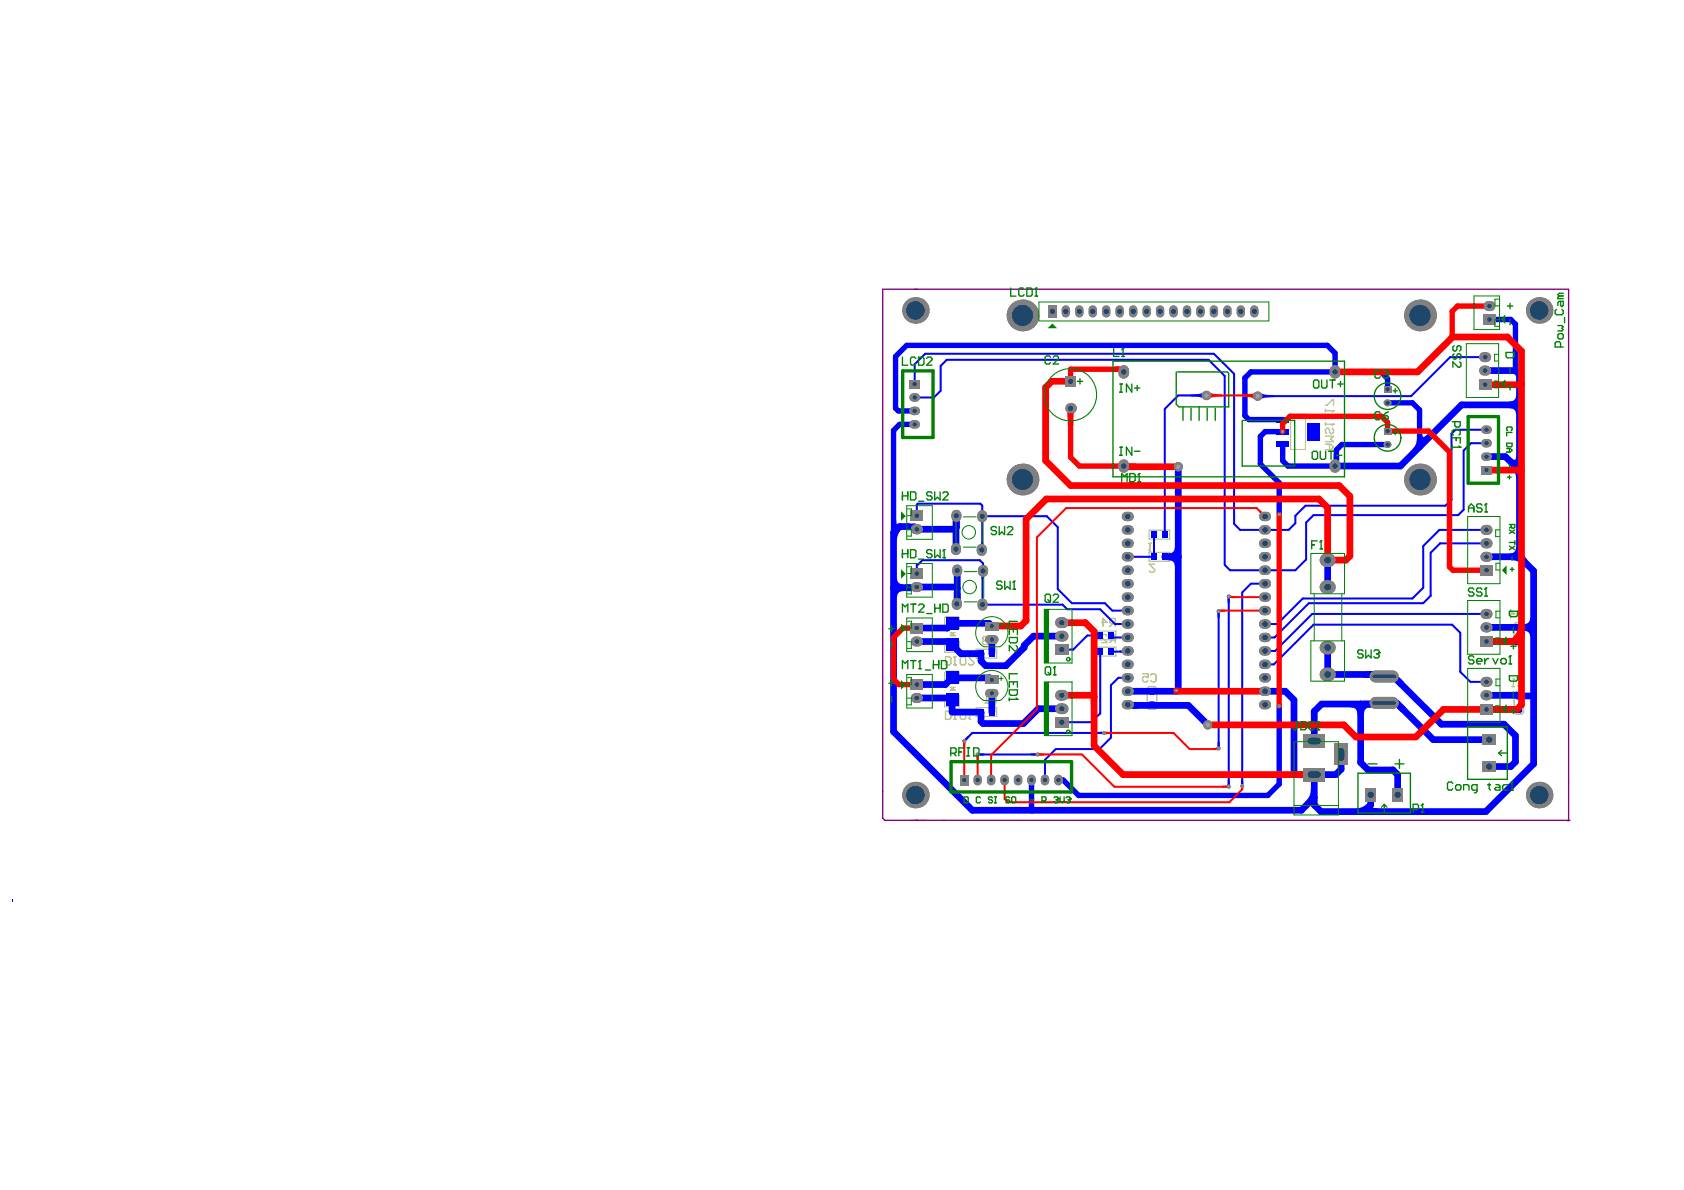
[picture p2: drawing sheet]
<svg xmlns="http://www.w3.org/2000/svg" width="297mm" height="210mm" viewBox="0 0 297 210" stroke-linecap="round" stroke-linejoin="round" font-family="sans-serif">
<path d="M167.8 112h.3M167.9 111.8v.4M167.8 121.6h.3M167.9 121.4v.4" fill="none" stroke="#800080" stroke-width=".18"/>
<path d="M155.7 139.6h.1M276.9 144.7h-120.8l-.4-.4v-93.3h121v93.7l-.1 .1" fill="none" stroke="#800080" stroke-width=".24"/>
<g fill="#a6968d">
<circle cx="215" cy="132" r=".12"/>
<circle cx="215" cy="107.8" r=".12"/>
<circle cx="194.8" cy="129.3" r=".12"/>
<circle cx="170.1" cy="130.7" r=".12"/>
<circle cx="216.7" cy="105.2" r=".12"/>
<circle cx="207.5" cy="121.8" r=".12"/>
<circle cx="216.7" cy="138.8" r=".12"/>
<circle cx="183" cy="133.1" r=".12"/>
<circle cx="172.5" cy="133.1" r=".12"/>
<circle cx="219.1" cy="138.7" r=".12"/>
<circle cx="225.6" cy="90.7" r=".12"/>
<circle cx="225.6" cy="124.5" r=".12"/>
<circle cx="226.2" cy="76.1" r=".12"/>
<circle cx="213.1" cy="127.9" r=".42"/>
<circle cx="207.8" cy="82.3" r=".42"/>
<circle cx="221.8" cy="69.9" r=".42"/>
<circle cx="212.8" cy="69.8" r=".42"/>
</g>
<g fill="none" stroke="#c0c073" stroke-width=".19">
<path d="M227.7 73h2.6v6.3h-2.6zM202.7 93.5h3.6v1.6h-3.6zM206.3 99v-1.6h-3.6v1.6h3.6M166.6 110.8v-1.8l.3-.2h2.1l.2 .2v1.8M166.6 113.1v2h2.6v-2M167.6 112.2l.5-.5 .4 .5zM167.6 111.6h.9M167.8 112.1h.5M167.9 111.9h.3M172.2 114.5h3.6v1.6h-3.6zM193.2 114.2h3.6v1.5h-3.6zM196.8 112.8v-1.5h-3.6v1.6h3.6"/>
<path d="M166.6 120.5v-1.9l.3-.2h2.1l.2 .2v1.9M166.6 122.7v2h2.6v-2M167.6 121.8l.5-.5 .4 .5zM167.6 121.2h.9M167.8 121.7h.5M167.9 121.5h.3M172.2 124.8h3.6v1.6h-3.6z"/>
</g>
<g fill="none" stroke="#c0c073" stroke-width=".24">
<path d="M233.8 78.4h.9l.5 .4-.5 .5h-.9M233.8 77h1.4l-.5 .4 .5 .5h-1.4M233.8 71.5h.2l1-.9h.2v.9M233.8 72.2v.5M233.8 73.4v.5M233.8 74.6v.5M233.8 74.8h1.4M233.8 73.6h1.4M233.8 72.4h1.4M234.5 78.4v.9M235 75.5l.2 .3v.4l-.2 .3h-.3l-.2-.3v-.4l-.2-.3h-.3l-.2 .3v.4l.2 .3M235.2 74.8h.1"/>
<path d="M235.2 73.6h.1M235.2 72.4h.1M235.2 74.8l-.2 .3M235.2 73.6l-.2 .3M235.2 72.4l-.2 .3M202.6 95.8h.5M202.6 97l.2 .3M202.8 97.3h.1M202.8 95.8v1.5M203.7 99.5h-1l1 1v.2l-.3 .2h-.4l-.3-.2M166.8 115.9h.7l.2 .2v.9l-.2 .3h-.7zM168.2 115.9h.5"/>
<path d="M168.2 117.3h.5M168.4 115.9v1.4M169.4 116.1l.2-.2h.5l.2 .2v.9l-.2 .3h-.5l-.2-.3zM171.8 115.9h-1l1 .9v.2l-.3 .3h-.5l-.2-.3M173.3 112.8h.1M173.3 112.8l.2 .2M173.5 113l-.2 .2v.3l.2 .2h.5l.3-.2M173.5 113h.3M174.3 112.5l-.3-.2h-.5l-.2 .2v.3M175.2 113.2l-.5 .5M175.7 113.2h-.7l-.3-.2v-.5l.3-.2h.7v1.4M194.3 109.8h1l-.7-.7v1.4"/>
<path d="M195.3 112.2l-.3-.3h-.4l-.3 .3v.2l1 .9h-1M196.2 112.9l-.5 .4M196.2 110l-.5 .5M196.7 110h-.7l-.3-.2v-.5l.3-.2h.7v1.4M196.7 112.9h-.7l-.3-.3v-.4l.3-.3h.7v1.4M201.5 118.8h1v.8l-.7-.3-.3 .3v.4l.3 .3h.5l.2-.3M203 119.1l.2-.3h.5l.2 .3v.9l-.2 .3h-.5l-.2-.3M266.2 108.3h1l-.7-.7v1.4M267 119.7h.1M267 119.7v1.4M267 119.7l.2 .2M267.1 110.1a1.24 1.24 0 0 1 1.4-.2l.2 .4v3.3a1.24 1.24 0 0 1-1.4 .2l-.2-.4z"/>
<path d="M267.7 119.9l.2-.2h.5l.2 .2v1l-.2 .2h-.5l-.2-.2M267.7 107.8l.2-.2h.5l.2 .2v1l-.2 .2h-.5l-.2-.2M166.8 125.5h.7l.2 .2v1l-.2 .2h-.7zM168.2 125.5h.5M168.2 126.9h.5M168.4 125.5v1.4M169.4 125.7l.2-.2h.5l.2 .2v1l-.2 .2h-.5l-.2-.2zM170.8 125.5h.5M170.8 126.7l.2 .2M171 126.9h.1M171 125.5v1.4M173.8 124h.5"/>
<path d="M174 122.6h.1M174 122.6l.3 .2M174 122.6v1.4M175.2 123.5l-.5 .5M175.7 123.5h-.7l-.3-.2v-.5l.3-.2h.7v1.4M202.4 121.3a1.24 1.24 0 0 1 1.4-.1l.2 .4v3.3a1.24 1.24 0 0 1-1.4 .2l-.2-.4zM266.7 121.1h.5M267.1 122.2a1.24 1.24 0 0 1 1.4-.2l.2 .4v3.3a1.24 1.24 0 0 1-1.4 .2l-.2-.4z"/>
</g>
<circle cx="226.3" cy="79.3" r=".12" fill="none" stroke="#c0c073" stroke-width=".23"/>
<g fill="#00f">
<path d="M172.7 132.8l.9 .1v.4h-.9z"/>
<path d="M173.1 101.7l.4 .1v.3h-.4z"/>
<path d="M181.9 132.9l.8-.1v.5h-.8z"/>
<path d="M193.6 129.1h.9v.4h-.9z"/>
<path d="M214.8 130.8h.3l.1 .9h-.5z"/>
<path d="M214.7 108.1h.5l-.1 .9h-.3z"/>
<path d="M216.5 105.5h.5l-.1 .9h-.3z"/>
<path d="M249.3 129.9h.6z"/>
<path d="M275.9 87.3h.5z"/>
<path d="M293.9 125h.6z"/>
<path d="M2.2 158.6v.4z"/>
<path d="M173.1 95.6h.3v.4l-.3-.1z"/>
<path d="M197.5 114.8h.4v.3h-.3z"/>
<path d="M213.2 133.7v.6z"/>
<path d="M216.6 137.6h.3l.1 .9h-.5z"/>
<path d="M218.9 137.5h.4v.9h-.4z"/>
<path d="M235.3 80.1l.9 .3v.9l-.9-.2z"/>
<path d="M240.5 123.6h1.2l.2 1.2h-1.2z"/>
<path d="M246.6 123.5l1.3 1.2-.7 1-.9-.9z"/>
<path d="M168 93h.6z"/>
<path d="M159.6 103.1h1.2l.2 1.2h-1.2z"/>
<path d="M170.1 130.4l.7-.6 .2 .2-.6 .7z"/>
<path d="M168.2 104.4l1.2 .2v1.2l-1.1-.2z"/>
<path d="M199.8 123.8h1.2l-.2 1.2h-1.2z"/>
<path d="M222.5 69.3a3.1 3.1 0 0 0 2.1 .4v.3l-1.4 .1-.7 .3z"/>
<path d="M231.2 139.2l1.2 1.5h-.6l-1.4 .6a2.76 2.76 0 0 0 .8-2.1z"/>
<path d="M246.7 119.4l.9 .8-.8 1-.8-.9z"/>
<path d="M249.9 77.5l1-.9a.37 .37 0 0 0 .2 .5 .37 .37 0 0 0 .4-.3l.2-.1-.9 2.5-1.7 .1 .6-.9z"/>
<path d="M268.7 110.1a1.05 1.05 0 0 0 1.2-1.2l1.2 1.8-1.2 1.7a1.05 1.05 0 0 0-1.2-1.1z"/>
<path d="M266.2 70.8a1.05 1.05 0 0 0 1.2-1.2l1.2 1.8-1.2 1.8a1.05 1.05 0 0 0-1.2-1.2z"/>
<path d="M206 97.6a1.05 1.05 0 0 0 1.2-1.2l1.2 1.8-1.2 1.8a1.05 1.05 0 0 0-1.2-1.2z"/>
<path d="M266.2 97.6a1.05 1.05 0 0 0 1.2-1.2l1.2 .4a2.76 2.76 0 0 0 .9 2l-.9 .8a2.76 2.76 0 0 0-2-.8z"/>
<path d="M266.6 80.8l.1 .1a.36 .36 0 0 0 .5 .2 .36 .36 0 0 0 .2-.5v-.2l1.2 2.6-1.2 1.5a2.76 2.76 0 0 0-.8-2.1z"/>
<path d="M158.2 101.9a1.05 1.05 0 0 0 1.2 1.2v1.2a1.05 1.05 0 0 0-1.2 1.1l-1.2-1.7z"/>
<path d="M158.1 91.7l.1 .8 .8 .9a2.76 2.76 0 0 0-.8 2l-.6-1.5z"/>
<path d="M210 69.6l1.5-.1 .7-.3v1.1a3.1 3.1 0 0 0-2.2-.4z"/>
<path d="M239.2 142.6a2.76 2.76 0 0 0 2-.9l1 .8 1 .1-2.6 1.2z"/>
<path d="M238.2 124.8l1.8-1.2 1.8 1.2a1.05 1.05 0 0 0-1.2 1.2h-1.2a1.05 1.05 0 0 0-1.2-1.2z"/>
<path d="M241 118.4h1.2l-.6 1.2h-1.2z"/>
</g>
<g fill="none" stroke="#00f" stroke-width=".36">
<path d="M161.3 67.7v-3.4l1.9-1.9h50.9l3.6 3.6v26.4l1.1 1.1h8.5l1.2-1.2v-1.3l1.8-1.8h24.7l1-1.1v-11.6l.7-.7h5.5M161.3 70.1h3.4l1.2-1.2v-4.4l1.1-1h46.2l2.8 2.8v33.3l1 1h11.5l1.9-1.9v-6.5l1.3-1.3h25.5l1-1v-10.4l1.3-1.3h2.7M212.8 69.8h-5l-2.3 2.3v22.2M262 63h-6.2l-6.9 6.9h-27.1M161.7 91v-2l.2-.2h11l.4 .4v7.7l-.1 .1M173.3 91.1h11.3l2 1.9v10.9l2.5 2.5h5.8l1.3 1.3h2.7M203.6 94.3v3.9h-4.7M262.2 93.5h-8.3l-2.9 2.8v7.4l-1.9 1.9h-19.3l-4.5 4.5h-2.2M262.2 95.8h-8.2l-1.7 1.7v7.6l-1.3 1.3h-20.1l-6.1 6h-1.7M161.7 101.2v-1.6h.3l.7-.8h10.1l.6 .6-.1 7.3h14.1l.8 .8h5.9l2.6 2.6h2.2M194.1 114.9v10.9l-1.6 1.6h-5.2M194.1 112.1h-2.3l-2.5 2.5h-2"/>
<path d="M196 112.1l.3 .3h2.6M198.9 119.6h-1.6l-1.3 1.3v9.2l-2.1 2h-7.7l-1.9 1.9v3.6M198.9 114.8l-.1 .1h-2.8M215 107.8v24.2M216.7 105.2v33.6M223.1 103h-2.4l-1.6 1.5v34.2M223.1 117.2h1.6l7-7h24.4l1.5 1.4v6.9l1.8 1.8h2.8M262.2 108.3h-30.7l-6.6 6.5h-1.8M172.5 133.1h10.5M194.8 129.3h-23.3l-1.4 1.4"/>
</g>
<g fill="none" stroke="#00f" stroke-width="1.2">
<path d="M262 65.4h5.3l.7 .7v32.1M268 71.4h-10.2l-10.8 10.8h-11.5M168.6 96.9l.1-5.9v1.9l-.4 .5h-6.6l-.4-.5h-2.6l-1.1 1v35.1l13.9 13.9h58.1l2.2-2.2M205.5 98.2h2.3M207.8 82.3v39.5M234.2 98.8v4.8M262.2 98.2h5.8M262.2 80.5h3.3l2.5 2.5M268 98.2l2.5 2.5v34l-8.4 8.5h-29.1l-1.2-1.2v-5.4M157.6 103.7l11-.1 .2 .2M168.8 100.6v5.9M174.9 119.9l-.3-.3h-6.7l-1.1 1.1h-5.1"/>
<path d="M174.9 112.8v2.5M174.9 110.4l-.4-.4h-6.6l-.8 .8h-5.4M187.3 112.2h-5l-1.7 1.7v.3l-3.2 3.2h-3.5l-.9-.8v-1.3h-3.5l-2.2-2.1h-5.6M234.2 114.2v4.8h8.3M244.2 119.3h1.6l8.4 8.4h11.1l2 2.1v4.6l-.8 .8h-3.8M262.2 110.7h8.3M267.9 113l-.1 .2h-5.6M161.7 123.1h6l.2 .3v2.2h5.1v1.7l.4 .3h7.1l2.6-2.6h4.2M174.9 122.3v3.3M198.9 124.3l.1 .1h10.6l3.5 3.5M198.9 121.9h8.6M223.1 121.9h3.6l1.5 1.6v13.1h7.4l1-.9v-2.6"/>
<path d="M240 124.2v10.3l1.3 1.3h4.4l.8 .8v3.6M262.2 125.1h5.7M262.7 130.5h-9.9l-6.5-6.6h-.5l-.2 .3h-12.5l-1.3 1.3v5.2M270.5 122.5l-.2 .3-8.1-.2M241.8 140.2v1.8l-1.2 1.2"/>
</g>
<path d="M262.7 56.4h3.8l.8 .8v8.2M161.3 74.9h-2.6l-1.1 1v18M226.3 76.2l-3.1-.1-.9 .9v4.8l3.3 3.4v5.5M226.3 78.3v3l.9 .9h8.3l.2-.2v-2.6l1-1h8.1M235.5 65.6v-3.3l-1.4-1.4h-74.2l-1.9 2v9.1l.4 .5h2.9M244.8 68.7v-1.9l-1.2-1.2h-22.9l-1.1 1.1v6.6l.7 .7h6M244.8 71.1h4.3l1.3 1.2v6.5M181.9 137.6v5.2l.2 .1M225.6 124.5v13.8l-2 2h-33.3l-2.8-2.7h-.8" fill="none" stroke="#00f" stroke-width=".95"/>
<circle cx="215" cy="132" r=".36" fill="#808080"/>
<circle cx="215" cy="132" r=".12" fill="#a6968d"/>
<circle cx="215" cy="107.8" r=".36" fill="#808080"/>
<circle cx="215" cy="107.8" r=".12" fill="#a6968d"/>
<circle cx="194.8" cy="129.3" r=".36" fill="#808080"/>
<circle cx="194.8" cy="129.3" r=".12" fill="#a6968d"/>
<circle cx="170.1" cy="130.7" r=".36" fill="#808080"/>
<circle cx="170.1" cy="130.7" r=".12" fill="#a6968d"/>
<circle cx="216.7" cy="105.2" r=".36" fill="#808080"/>
<circle cx="216.7" cy="105.2" r=".12" fill="#a6968d"/>
<circle cx="207.5" cy="121.8" r=".36" fill="#808080"/>
<circle cx="207.5" cy="121.8" r=".12" fill="#a6968d"/>
<circle cx="216.7" cy="138.8" r=".36" fill="#808080"/>
<circle cx="216.7" cy="138.8" r=".12" fill="#a6968d"/>
<circle cx="183" cy="133.1" r=".36" fill="#808080"/>
<circle cx="183" cy="133.1" r=".12" fill="#a6968d"/>
<circle cx="172.5" cy="133.1" r=".36" fill="#808080"/>
<circle cx="172.5" cy="133.1" r=".12" fill="#a6968d"/>
<circle cx="219.1" cy="138.7" r=".36" fill="#808080"/>
<circle cx="219.1" cy="138.7" r=".12" fill="#a6968d"/>
<circle cx="225.6" cy="90.7" r=".36" fill="#808080"/>
<circle cx="225.6" cy="90.7" r=".12" fill="#a6968d"/>
<circle cx="225.6" cy="124.5" r=".36" fill="#808080"/>
<circle cx="225.6" cy="124.5" r=".12" fill="#a6968d"/>
<circle cx="226.2" cy="76.1" r=".36" fill="#808080"/>
<circle cx="226.2" cy="76.1" r=".12" fill="#a6968d"/>
<circle cx="213.1" cy="127.9" r=".83" fill="#808080"/>
<circle cx="213.1" cy="127.9" r=".42" fill="#a6968d"/>
<circle cx="207.8" cy="82.3" r=".83" fill="#808080"/>
<circle cx="207.8" cy="82.3" r=".42" fill="#a6968d"/>
<circle cx="221.8" cy="69.9" r=".83" fill="#808080"/>
<circle cx="221.8" cy="69.9" r=".42" fill="#a6968d"/>
<circle cx="212.8" cy="69.8" r=".83" fill="#808080"/>
<circle cx="212.8" cy="69.8" r=".42" fill="#a6968d"/>
<path d="M244.1 75.4h1.4v1.2h-1.4z" fill-rule="evenodd" fill="#808080"/>
<circle cx="244.8" cy="76" r=".37" fill="#1f4769"/>
<path d="M244.1 68.1h1.4v1.2h-1.4z" fill-rule="evenodd" fill="#808080"/>
<circle cx="244.8" cy="68.7" r=".37" fill="#1f4769"/>
<circle cx="161.5" cy="140.2" r="2.34" fill="#808080"/>
<circle cx="161.5" cy="140.2" r="1.64" fill="#1f4769"/>
<path d="M161.5 123.1h.4" fill="none" stroke="#808080" stroke-width="1.8"/>
<circle cx="161.7" cy="123.1" r=".4" fill="#1f4769"/>
<path d="M160.7 109.9h2.1v1.8h-2.1z" fill-rule="evenodd" fill="#808080"/>
<circle cx="161.7" cy="110.8" r=".4" fill="#1f4769"/>
<path d="M161.5 103.6h.4" fill="none" stroke="#808080" stroke-width="1.8"/>
<circle cx="161.7" cy="103.6" r=".4" fill="#1f4769"/>
<path d="M160.7 100.3h2.1v1.8h-2.1z" fill-rule="evenodd" fill="#808080"/>
<circle cx="161.7" cy="101.2" r=".4" fill="#1f4769"/>
<path d="M161.5 93.4h.4" fill="none" stroke="#808080" stroke-width="1.8"/>
<circle cx="161.7" cy="93.4" r=".4" fill="#1f4769"/>
<path d="M161.1 74.9h.4" fill="none" stroke="#808080" stroke-width="1.5"/>
<circle cx="161.3" cy="74.9" r=".37" fill="#1f4769"/>
<path d="M161.1 70.1h.4" fill="none" stroke="#808080" stroke-width="1.5"/>
<circle cx="161.3" cy="70.1" r=".37" fill="#1f4769"/>
<path d="M161.1 72.5h.4" fill="none" stroke="#808080" stroke-width="1.5"/>
<circle cx="161.3" cy="72.5" r=".37" fill="#1f4769"/>
<path d="M168.8 100.5v.3" fill="none" stroke="#808080" stroke-width="1.8"/>
<circle cx="168.8" cy="100.6" r=".45" fill="#1f4769"/>
<path d="M168.6 96.7v.3" fill="none" stroke="#808080" stroke-width="1.8"/>
<circle cx="168.6" cy="96.9" r=".45" fill="#1f4769"/>
<path d="M173.8 119.1h2.3v1.6h-2.3z" fill-rule="evenodd" fill="#808080"/>
<circle cx="174.9" cy="119.9" r=".38" fill="#1f4769"/>
<path d="M173.8 109.7h2.3v1.5h-2.3z" fill-rule="evenodd" fill="#808080"/>
<circle cx="174.9" cy="110.4" r=".38" fill="#1f4769"/>
<path d="M174.5 112.8h.9" fill="none" stroke="#808080" stroke-width="1.5"/>
<circle cx="174.9" cy="112.8" r=".38" fill="#1f4769"/>
<path d="M184.9 53.9h1.5v2.1h-1.5z" fill-rule="evenodd" fill="#808080"/>
<circle cx="185.6" cy="54.9" r=".46" fill="#1f4769"/>
<path d="M190.4 54.6v.7" fill="none" stroke="#808080" stroke-width="1.5"/>
<circle cx="190.4" cy="54.9" r=".46" fill="#1f4769"/>
<path d="M192.8 54.6v.7" fill="none" stroke="#808080" stroke-width="1.5"/>
<circle cx="192.8" cy="54.9" r=".46" fill="#1f4769"/>
<path d="M198.7 124.3h.5" fill="none" stroke="#808080" stroke-width="1.7"/>
<circle cx="198.9" cy="124.3" r=".49" fill="#1f4769"/>
<path d="M198.7 119.6h.5" fill="none" stroke="#808080" stroke-width="1.7"/>
<circle cx="198.9" cy="119.6" r=".49" fill="#1f4769"/>
<path d="M198.7 117.2h.5" fill="none" stroke="#808080" stroke-width="1.7"/>
<circle cx="198.9" cy="117.2" r=".49" fill="#1f4769"/>
<path d="M198.7 112.4h.5" fill="none" stroke="#808080" stroke-width="1.7"/>
<circle cx="198.9" cy="112.4" r=".49" fill="#1f4769"/>
<path d="M198.7 110.1h.5" fill="none" stroke="#808080" stroke-width="1.7"/>
<circle cx="198.9" cy="110.1" r=".49" fill="#1f4769"/>
<path d="M198.7 107.7h.5" fill="none" stroke="#808080" stroke-width="1.7"/>
<circle cx="198.9" cy="107.7" r=".49" fill="#1f4769"/>
<path d="M198.7 105.3h.5" fill="none" stroke="#808080" stroke-width="1.7"/>
<circle cx="198.9" cy="105.3" r=".49" fill="#1f4769"/>
<path d="M198.7 103h.5" fill="none" stroke="#808080" stroke-width="1.7"/>
<circle cx="198.9" cy="103" r=".49" fill="#1f4769"/>
<path d="M198.7 100.6h.5" fill="none" stroke="#808080" stroke-width="1.7"/>
<circle cx="198.9" cy="100.6" r=".49" fill="#1f4769"/>
<path d="M198.7 95.8h.5" fill="none" stroke="#808080" stroke-width="1.7"/>
<circle cx="198.9" cy="95.8" r=".49" fill="#1f4769"/>
<path d="M198.7 93.5h.5" fill="none" stroke="#808080" stroke-width="1.7"/>
<circle cx="198.9" cy="93.5" r=".49" fill="#1f4769"/>
<path d="M198.2 82v.4" fill="none" stroke="#808080" stroke-width="1.9"/>
<circle cx="198.2" cy="82.2" r=".47" fill="#1f4769"/>
<path d="M198.2 65.4v.4" fill="none" stroke="#808080" stroke-width="1.9"/>
<circle cx="198.2" cy="65.6" r=".47" fill="#1f4769"/>
<path d="M197.5 54.6v.7" fill="none" stroke="#808080" stroke-width="1.5"/>
<circle cx="197.5" cy="54.9" r=".46" fill="#1f4769"/>
<path d="M199.9 54.6v.7" fill="none" stroke="#808080" stroke-width="1.5"/>
<circle cx="199.9" cy="54.9" r=".46" fill="#1f4769"/>
<path d="M202.2 54.6v.7" fill="none" stroke="#808080" stroke-width="1.5"/>
<circle cx="202.2" cy="54.9" r=".46" fill="#1f4769"/>
<path d="M204.6 54.6v.7" fill="none" stroke="#808080" stroke-width="1.5"/>
<circle cx="204.6" cy="54.9" r=".46" fill="#1f4769"/>
<path d="M207 54.6v.7" fill="none" stroke="#808080" stroke-width="1.5"/>
<circle cx="207" cy="54.9" r=".46" fill="#1f4769"/>
<path d="M209.4 54.6v.7" fill="none" stroke="#808080" stroke-width="1.5"/>
<circle cx="209.4" cy="54.9" r=".46" fill="#1f4769"/>
<path d="M214.1 54.6v.7" fill="none" stroke="#808080" stroke-width="1.5"/>
<circle cx="214.1" cy="54.9" r=".46" fill="#1f4769"/>
<path d="M216.5 54.6v.7" fill="none" stroke="#808080" stroke-width="1.5"/>
<circle cx="216.5" cy="54.9" r=".46" fill="#1f4769"/>
<path d="M222.9 124.3h.5" fill="none" stroke="#808080" stroke-width="1.7"/>
<circle cx="223.1" cy="124.3" r=".49" fill="#1f4769"/>
<path d="M222.9 119.6h.5" fill="none" stroke="#808080" stroke-width="1.7"/>
<circle cx="223.1" cy="119.6" r=".49" fill="#1f4769"/>
<path d="M222.9 117.2h.5" fill="none" stroke="#808080" stroke-width="1.7"/>
<circle cx="223.1" cy="117.2" r=".49" fill="#1f4769"/>
<path d="M222.9 112.4h.5" fill="none" stroke="#808080" stroke-width="1.7"/>
<circle cx="223.1" cy="112.4" r=".49" fill="#1f4769"/>
<path d="M222.9 110.1h.5" fill="none" stroke="#808080" stroke-width="1.7"/>
<circle cx="223.1" cy="110.1" r=".49" fill="#1f4769"/>
<path d="M222.9 107.7h.5" fill="none" stroke="#808080" stroke-width="1.7"/>
<circle cx="223.1" cy="107.7" r=".49" fill="#1f4769"/>
<path d="M222.9 105.3h.5" fill="none" stroke="#808080" stroke-width="1.7"/>
<circle cx="223.1" cy="105.3" r=".49" fill="#1f4769"/>
<path d="M222.9 103h.5" fill="none" stroke="#808080" stroke-width="1.7"/>
<circle cx="223.1" cy="103" r=".49" fill="#1f4769"/>
<path d="M222.9 100.6h.5" fill="none" stroke="#808080" stroke-width="1.7"/>
<circle cx="223.1" cy="100.6" r=".49" fill="#1f4769"/>
<path d="M222.9 95.8h.5" fill="none" stroke="#808080" stroke-width="1.7"/>
<circle cx="223.1" cy="95.8" r=".49" fill="#1f4769"/>
<path d="M222.9 93.5h.5" fill="none" stroke="#808080" stroke-width="1.7"/>
<circle cx="223.1" cy="93.5" r=".49" fill="#1f4769"/>
<path d="M221.2 54.6v.7" fill="none" stroke="#808080" stroke-width="1.5"/>
<circle cx="221.2" cy="54.9" r=".46" fill="#1f4769"/>
<path d="M229.9 129.5h3.8v2.4h-3.8z" fill-rule="evenodd" fill="#808080"/>
<path d="M231.2 130.7h1.2" fill="none" stroke="#1f4769" stroke-width="1.2"/>
<path d="M235.4 131.2h2.3v3.8h-2.3z" fill-rule="evenodd" fill="#808080"/>
<path d="M236.6 132.5v1.2" fill="none" stroke="#1f4769" stroke-width="1.2"/>
<path d="M235.5 82v.4" fill="none" stroke="#808080" stroke-width="1.9"/>
<circle cx="235.5" cy="82.2" r=".47" fill="#1f4769"/>
<path d="M235.5 65.4v.4" fill="none" stroke="#808080" stroke-width="1.9"/>
<circle cx="235.5" cy="65.6" r=".47" fill="#1f4769"/>
<path d="M245.6 139h1.9v2.4h-1.9z" fill-rule="evenodd" fill="#808080"/>
<circle cx="246.5" cy="140.2" r=".56" fill="#1f4769"/>
<path d="M242.7 119.3h3M242.7 124h3" fill="none" stroke="#808080" stroke-width="2.1"/>
<path d="M242.4 119.3h3.5M242.4 124h3.5" fill="none" stroke="#1f4769" stroke-width=".65"/>
<path d="M244.7 78.4h.1" fill="none" stroke="#808080" stroke-width="1.2"/>
<circle cx="244.8" cy="78.4" r=".37" fill="#1f4769"/>
<path d="M244.7 71.1h.1" fill="none" stroke="#808080" stroke-width="1.2"/>
<circle cx="244.8" cy="71.1" r=".37" fill="#1f4769"/>
<path d="M261.5 134.3h2.3v1.8h-2.3z" fill-rule="evenodd" fill="#808080"/>
<circle cx="262.7" cy="135.2" r=".56" fill="#1f4769"/>
<path d="M261.5 129.5h2.3v1.9h-2.3z" fill-rule="evenodd" fill="#808080"/>
<circle cx="262.7" cy="130.5" r=".56" fill="#1f4769"/>
<path d="M261.1 124.2h2.2v1.8h-2.2z" fill-rule="evenodd" fill="#808080"/>
<circle cx="262.2" cy="125.1" r=".4" fill="#1f4769"/>
<path d="M262 122.6h.4" fill="none" stroke="#808080" stroke-width="1.8"/>
<circle cx="262.2" cy="122.6" r=".4" fill="#1f4769"/>
<path d="M262 120.3h.4" fill="none" stroke="#808080" stroke-width="1.8"/>
<circle cx="262.2" cy="120.3" r=".4" fill="#1f4769"/>
<path d="M262 108.3h.4" fill="none" stroke="#808080" stroke-width="1.8"/>
<circle cx="262.2" cy="108.3" r=".4" fill="#1f4769"/>
<path d="M262 110.7h.4" fill="none" stroke="#808080" stroke-width="1.8"/>
<circle cx="262.2" cy="110.7" r=".4" fill="#1f4769"/>
<path d="M261.1 99.7h2.2v1.8h-2.2z" fill-rule="evenodd" fill="#808080"/>
<circle cx="262.2" cy="100.6" r=".4" fill="#1f4769"/>
<path d="M262 93.5h.4" fill="none" stroke="#808080" stroke-width="1.8"/>
<circle cx="262.2" cy="93.5" r=".4" fill="#1f4769"/>
<path d="M262 95.8h.4" fill="none" stroke="#808080" stroke-width="1.8"/>
<circle cx="262.2" cy="95.8" r=".4" fill="#1f4769"/>
<path d="M262 80.5h.4" fill="none" stroke="#808080" stroke-width="1.5"/>
<circle cx="262.2" cy="80.5" r=".37" fill="#1f4769"/>
<path d="M262 78.2h.4" fill="none" stroke="#808080" stroke-width="1.5"/>
<circle cx="262.2" cy="78.2" r=".37" fill="#1f4769"/>
<path d="M261.8 63h.3" fill="none" stroke="#808080" stroke-width="1.8"/>
<circle cx="262" cy="63" r=".4" fill="#1f4769"/>
<path d="M261.8 65.4h.3" fill="none" stroke="#808080" stroke-width="1.8"/>
<circle cx="262" cy="65.4" r=".4" fill="#1f4769"/>
<path d="M261.7 55.5h2.1v1.7h-2.1z" fill-rule="evenodd" fill="#808080"/>
<circle cx="262.7" cy="56.4" r=".4" fill="#1f4769"/>
<path d="M160.7 119.9h2.1v1.7h-2.1z" fill-rule="evenodd" fill="#808080"/>
<circle cx="161.7" cy="120.7" r=".4" fill="#1f4769"/>
<path d="M161.5 113.2h.4" fill="none" stroke="#808080" stroke-width="1.8"/>
<circle cx="161.7" cy="113.2" r=".4" fill="#1f4769"/>
<path d="M160.7 90.1h2.1v1.8h-2.1z" fill-rule="evenodd" fill="#808080"/>
<circle cx="161.7" cy="91" r=".4" fill="#1f4769"/>
<path d="M160.4 67h1.9v1.5h-1.9z" fill-rule="evenodd" fill="#808080"/>
<circle cx="161.3" cy="67.7" r=".37" fill="#1f4769"/>
<path d="M169.3 136.6h1.5v1.9h-1.5z" fill-rule="evenodd" fill="#808080"/>
<circle cx="170.1" cy="137.6" r=".37" fill="#1f4769"/>
<path d="M168.7 90.8v.4" fill="none" stroke="#808080" stroke-width="1.8"/>
<circle cx="168.7" cy="91" r=".45" fill="#1f4769"/>
<path d="M168.8 106.3v.4" fill="none" stroke="#808080" stroke-width="1.8"/>
<circle cx="168.8" cy="106.5" r=".45" fill="#1f4769"/>
<path d="M174.5 122.3h.9" fill="none" stroke="#808080" stroke-width="1.5"/>
<circle cx="174.9" cy="122.3" r=".38" fill="#1f4769"/>
<path d="M174.8 137.4v.4" fill="none" stroke="#808080" stroke-width="1.5"/>
<circle cx="174.8" cy="137.6" r=".37" fill="#1f4769"/>
<path d="M177.2 137.4v.4" fill="none" stroke="#808080" stroke-width="1.5"/>
<circle cx="177.2" cy="137.6" r=".37" fill="#1f4769"/>
<path d="M179.6 137.4v.4" fill="none" stroke="#808080" stroke-width="1.5"/>
<circle cx="179.6" cy="137.6" r=".37" fill="#1f4769"/>
<path d="M186.7 137.4v.4" fill="none" stroke="#808080" stroke-width="1.5"/>
<circle cx="186.7" cy="137.6" r=".37" fill="#1f4769"/>
<path d="M184.3 137.4v.4" fill="none" stroke="#808080" stroke-width="1.5"/>
<circle cx="184.3" cy="137.6" r=".37" fill="#1f4769"/>
<path d="M181.9 137.4v.4" fill="none" stroke="#808080" stroke-width="1.5"/>
<circle cx="181.9" cy="137.6" r=".37" fill="#1f4769"/>
<path d="M198.7 121.9h.5" fill="none" stroke="#808080" stroke-width="1.7"/>
<circle cx="198.9" cy="121.9" r=".49" fill="#1f4769"/>
<path d="M198.7 114.8h.5" fill="none" stroke="#808080" stroke-width="1.7"/>
<circle cx="198.9" cy="114.8" r=".49" fill="#1f4769"/>
<path d="M198.7 98.2h.5" fill="none" stroke="#808080" stroke-width="1.7"/>
<circle cx="198.9" cy="98.2" r=".49" fill="#1f4769"/>
<path d="M198.7 91.1h.5" fill="none" stroke="#808080" stroke-width="1.7"/>
<circle cx="198.9" cy="91.1" r=".49" fill="#1f4769"/>
<path d="M222.9 121.9h.5" fill="none" stroke="#808080" stroke-width="1.7"/>
<circle cx="223.1" cy="121.9" r=".49" fill="#1f4769"/>
<path d="M222.9 114.8h.5" fill="none" stroke="#808080" stroke-width="1.7"/>
<circle cx="223.1" cy="114.8" r=".49" fill="#1f4769"/>
<path d="M222.9 98.2h.5" fill="none" stroke="#808080" stroke-width="1.7"/>
<circle cx="223.1" cy="98.2" r=".49" fill="#1f4769"/>
<path d="M222.9 91.1h.5" fill="none" stroke="#808080" stroke-width="1.7"/>
<circle cx="223.1" cy="91.1" r=".49" fill="#1f4769"/>
<path d="M229.9 135.5h3.8v2.3h-3.8z" fill-rule="evenodd" fill="#808080"/>
<path d="M231.2 136.6h1.2" fill="none" stroke="#1f4769" stroke-width="1.2"/>
<path d="M262 98.2h.4" fill="none" stroke="#808080" stroke-width="1.8"/>
<circle cx="262.2" cy="98.2" r=".4" fill="#1f4769"/>
<path d="M261.1 112.3h2.2v1.7h-2.2z" fill-rule="evenodd" fill="#808080"/>
<circle cx="262.2" cy="113.2" r=".4" fill="#1f4769"/>
<path d="M262 75.8h.4" fill="none" stroke="#808080" stroke-width="1.5"/>
<circle cx="262.2" cy="75.8" r=".37" fill="#1f4769"/>
<path d="M261.3 82.2h1.9v1.5h-1.9z" fill-rule="evenodd" fill="#808080"/>
<circle cx="262.2" cy="82.9" r=".37" fill="#1f4769"/>
<path d="M260.9 67h2.1v1.7h-2.1z" fill-rule="evenodd" fill="#808080"/>
<circle cx="262" cy="67.9" r=".4" fill="#1f4769"/>
<path d="M262.5 54h.4" fill="none" stroke="#808080" stroke-width="1.8"/>
<circle cx="262.7" cy="54" r=".4" fill="#1f4769"/>
<circle cx="161.5" cy="54.8" r="2.34" fill="#808080"/>
<circle cx="161.5" cy="54.8" r="1.64" fill="#1f4769"/>
<path d="M173.4 100.5v.4" fill="none" stroke="#808080" stroke-width="1.8"/>
<circle cx="173.4" cy="100.7" r=".45" fill="#1f4769"/>
<path d="M173.2 96.8v.4" fill="none" stroke="#808080" stroke-width="1.8"/>
<circle cx="173.2" cy="97" r=".45" fill="#1f4769"/>
<path d="M187.1 122.6h.4" fill="none" stroke="#808080" stroke-width="1.9"/>
<circle cx="187.3" cy="122.6" r=".46" fill="#1f4769"/>
<path d="M187.1 125h.4" fill="none" stroke="#808080" stroke-width="1.9"/>
<circle cx="187.3" cy="125" r=".46" fill="#1f4769"/>
<path d="M186.1 126.4h2.4v1.9h-2.4z" fill-rule="evenodd" fill="#808080"/>
<circle cx="187.3" cy="127.4" r=".46" fill="#1f4769"/>
<path d="M187.1 109.8h.4" fill="none" stroke="#808080" stroke-width="1.9"/>
<circle cx="187.3" cy="109.8" r=".46" fill="#1f4769"/>
<path d="M187.1 112.2h.4" fill="none" stroke="#808080" stroke-width="1.9"/>
<circle cx="187.3" cy="112.2" r=".46" fill="#1f4769"/>
<circle cx="188.8" cy="72" r=".93" fill="#808080"/>
<circle cx="188.8" cy="72" r=".47" fill="#1f4769"/>
<path d="M187.9 66.3h1.9v1.9h-1.9z" fill-rule="evenodd" fill="#808080"/>
<circle cx="188.8" cy="67.3" r=".47" fill="#1f4769"/>
<path d="M188 54.6v.7" fill="none" stroke="#808080" stroke-width="1.5"/>
<circle cx="188" cy="54.9" r=".46" fill="#1f4769"/>
<path d="M195.1 54.6v.7" fill="none" stroke="#808080" stroke-width="1.5"/>
<circle cx="195.1" cy="54.9" r=".46" fill="#1f4769"/>
<path d="M211.7 54.6v.7" fill="none" stroke="#808080" stroke-width="1.5"/>
<circle cx="211.7" cy="54.9" r=".46" fill="#1f4769"/>
<path d="M240.8 139h1.9v2.4h-1.9z" fill-rule="evenodd" fill="#808080"/>
<circle cx="241.8" cy="140.2" r=".56" fill="#1f4769"/>
<path d="M233.9 119h.5" fill="none" stroke="#808080" stroke-width="2.4"/>
<circle cx="234.2" cy="119" r=".59" fill="#1f4769"/>
<path d="M233.9 103.6h.5" fill="none" stroke="#808080" stroke-width="2.4"/>
<circle cx="234.2" cy="103.6" r=".59" fill="#1f4769"/>
<path d="M218.9 54.6v.7" fill="none" stroke="#808080" stroke-width="1.5"/>
<circle cx="218.9" cy="54.9" r=".46" fill="#1f4769"/>
<circle cx="271.5" cy="140.2" r="2.34" fill="#808080"/>
<circle cx="271.5" cy="140.2" r="1.64" fill="#1f4769"/>
<path d="M172.5 137.4v.4" fill="none" stroke="#808080" stroke-width="1.5"/>
<circle cx="172.5" cy="137.6" r=".37" fill="#1f4769"/>
<path d="M173.3 90.9v.3" fill="none" stroke="#808080" stroke-width="1.8"/>
<circle cx="173.3" cy="91.1" r=".45" fill="#1f4769"/>
<path d="M173.3 106.5v.3" fill="none" stroke="#808080" stroke-width="1.8"/>
<circle cx="173.3" cy="106.7" r=".45" fill="#1f4769"/>
<path d="M186.1 113.6h2.4v1.9h-2.4z" fill-rule="evenodd" fill="#808080"/>
<circle cx="187.3" cy="114.6" r=".46" fill="#1f4769"/>
<path d="M233.9 98.8h.5" fill="none" stroke="#808080" stroke-width="2.4"/>
<circle cx="234.2" cy="98.8" r=".59" fill="#1f4769"/>
<path d="M233.9 114.2h.5" fill="none" stroke="#808080" stroke-width="2.4"/>
<circle cx="234.2" cy="114.2" r=".59" fill="#1f4769"/>
<circle cx="180.4" cy="84.6" r="2.8" fill="#808080"/>
<circle cx="180.4" cy="84.6" r="1.87" fill="#1f4769"/>
<circle cx="180.4" cy="55.6" r="2.8" fill="#808080"/>
<circle cx="180.4" cy="55.6" r="1.87" fill="#1f4769"/>
<circle cx="250.5" cy="84.6" r="2.8" fill="#808080"/>
<circle cx="250.5" cy="84.6" r="1.87" fill="#1f4769"/>
<circle cx="250.5" cy="55.6" r="2.8" fill="#808080"/>
<circle cx="250.5" cy="55.6" r="1.87" fill="#1f4769"/>
<circle cx="271.5" cy="54.8" r="2.34" fill="#808080"/>
<circle cx="271.5" cy="54.8" r="1.64" fill="#1f4769"/>
<g fill="#00f">
<path d="M172.6 125h.9v1.2h-.9z" fill-rule="evenodd"/>
<path d="M174.5 125h.9v1.2h-.9z" fill-rule="evenodd"/>
<path d="M193.6 111.5h.9v1.2h-.9z" fill-rule="evenodd"/>
<path d="M195.5 111.5h.9v1.2h-.9z" fill-rule="evenodd"/>
<path d="M267.3 124.8l.3-.3h.6l.3 .3v.6l-.3 .3h-.6l-.3-.3z" fill-rule="evenodd"/>
<path d="M172.6 114.7h.9v1.2h-.9z" fill-rule="evenodd"/>
<path d="M174.5 114.7h.9v1.2h-.9z" fill-rule="evenodd"/>
<path d="M193.6 114.3h.9v1.2h-.9z" fill-rule="evenodd"/>
<path d="M195.5 114.3h.9v1.2h-.9z" fill-rule="evenodd"/>
<path d="M202.6 124l.3-.3h.6l.3 .3v.6l-.3 .3h-.6l-.3-.3z" fill-rule="evenodd"/>
<path d="M203.1 93.7h.9v1.2h-.9z" fill-rule="evenodd"/>
<path d="M205 93.7h.9v1.2h-.9z" fill-rule="evenodd"/>
<path d="M267.3 122.5l.3-.3h.6l.3 .3v.6l-.3 .3h-.6l-.3-.3z" fill-rule="evenodd"/>
<path d="M267.3 112.7l.3-.3h.6l.3 .3v.6l-.3 .3h-.6l-.3-.3z" fill-rule="evenodd"/>
<path d="M267.3 110.4l.3-.3h.6l.3 .3v.6l-.3 .3h-.6l-.3-.3z" fill-rule="evenodd"/>
<path d="M202.6 121.6l.3-.3h.6l.3 .3v.6l-.3 .3h-.6l-.3-.3z" fill-rule="evenodd"/>
<path d="M203.1 97.6h.9v1.2h-.9z" fill-rule="evenodd"/>
<path d="M205 97.6h.9v1.2h-.9z" fill-rule="evenodd"/>
<path d="M166.9 122.3h2.1v2.1h-2.1z" fill-rule="evenodd"/>
<path d="M166.9 118.5h2.1v2.1h-2.1z" fill-rule="evenodd"/>
<path d="M166.9 108.9h2.1v2.1h-2.1z" fill-rule="evenodd"/>
<path d="M166.9 112.7h2.1v2.1h-2.1z" fill-rule="evenodd"/>
<path d="M230.6 74.6h2.2v3.1h-2.2z" fill-rule="evenodd"/>
<path d="M225.1 77.8h2.3v1h-2.3z" fill-rule="evenodd"/>
<path d="M225.1 75.7h2.3v.9h-2.3z" fill-rule="evenodd"/>
<path d="M225.1 73.5h2.3v1h-2.3z" fill-rule="evenodd"/>
</g>
<g fill="#00f">
<path d="M268.2 125.4h.3zM268.2 125.4h.3l-.3 .3z"/>
<path d="M268.2 124.5v.3zM268.2 124.5l.3 .3h-.3z"/>
<path d="M267.3 124.8h.3zM267.3 124.7l.3-.2v.3h-.3z"/>
<path d="M267.6 125.4v.3zM267.3 125.4h.3v.3z"/>
<path d="M203.5 124.6h.3zM203.5 124.6h.3l-.3 .3z"/>
<path d="M203.5 123.7v.3zM203.5 123.7l.3 .3h-.3z"/>
<path d="M202.6 124h.3zM202.6 123.9l.3-.2v.3h-.3z"/>
<path d="M202.9 124.6v.3zM202.6 124.6h.3v.3z"/>
<path d="M268.2 123.1h.3zM268.2 123.1h.3l-.3 .3z"/>
<path d="M268.2 122.2v.3zM268.2 122.2l.3 .3h-.3z"/>
<path d="M267.3 122.5h.3zM267.3 122.3l.3-.1v.3h-.3z"/>
<path d="M267.6 123.1v.3zM267.3 123.1h.3v.3z"/>
<path d="M268.2 113.3h.3zM268.2 113.3h.3l-.3 .3z"/>
<path d="M268.2 112.4v.3zM268.2 112.4l.3 .3h-.3z"/>
<path d="M267.3 112.7h.3zM267.3 112.6l.3-.2v.3h-.3z"/>
<path d="M267.6 113.3v.3zM267.3 113.3h.3v.3z"/>
<path d="M268.2 111h.3zM268.2 111h.3l-.3 .3z"/>
<path d="M268.2 110.1v.3zM268.2 110.1l.3 .3h-.3z"/>
<path d="M267.3 110.4h.3zM267.3 110.2l.3-.1v.3h-.3z"/>
<path d="M267.6 111v.3zM267.3 111h.3v.3z"/>
<path d="M203.5 122.2h.3zM203.5 122.2h.3l-.3 .3z"/>
<path d="M203.5 121.3v.3zM203.5 121.3l.3 .3h-.3z"/>
<path d="M202.6 121.6h.3zM202.6 121.5l.3-.2v.3h-.3z"/>
<path d="M202.9 122.2v.3zM202.6 122.2h.3v.3z"/>
</g>
<g fill="#f00">
<path d="M195 129.1h.9v.4h-.9z"/>
<path d="M218.9 138.9h.4v.3h-.4z"/>
<path d="M172.2 133.3h.5l-.1 .9h-.3z"/>
<path d="M199.1 81.7h1.2l-.1 1.2h-1.2z"/>
<path d="M222.1 90.3l.3-.2 .2 .2-.3 .2z"/>
<path d="M169.8 131h.5v.9h-.4z"/>
<path d="M183.3 132.8l.9 .1v.4h-.9z"/>
<path d="M192.3 123.1l1.3-.2-1.2 1.4z"/>
<path d="M196.6 64.7h1l-.3 .9h-1z"/>
<path d="M215.6 138.6l.9-.1v.5l-.9-.1z"/>
<path d="M215.2 107.6l.8-.1 .2 .4-1 .1z"/>
<path d="M213.7 132l1-.2v.5h-.8z"/>
<path d="M217 105l.9 .2-.1 .3h-.8z"/>
<path d="M213.4 69.2a3.1 3.1 0 0 0 2.2 .4v.3l-1.5 .1-.7 .3z"/>
<path d="M219.1 69.6l1.7-.1 .4-.2v1.1l-.1-.1a3.6 3.6 0 0 0-2.1-.4z"/>
<path d="M267.8 110.3l1.2 1.4-1.2 2.7a.69 .69 0 0 0-.3-.9l-.1 .1-.5-1.3a2.76 2.76 0 0 0 .9-2z"/>
<path d="M188.2 72.7h1.2l-.1 2.4h-.9z"/>
</g>
<path d="M212.8 69.8h9v.1M223.1 91.1l-1.4-1.5h-33.6l-5.2 5.2v30.3l-8.1 8.1v4.4M216.7 105.2l.2 .1h6.2M223.1 107.7h-8l-.1 .1M170.1 130.7v6.9M172.5 133.1v4.5M177.2 137.6v3.3l.6 .6h39.1l2.2-2.3v-.5M183 133.1h7.9l5.7 5.7h20.1M194.8 129.3h12.2l2.8 2.8h5l.2-.1" fill="none" stroke="#f00" stroke-width=".36"/>
<path d="M262.7 54h-5.6l-1 .9v4.6M188.8 72v8.7l1.6 1.5h7.8M198.2 65.6l-.5-.5h-8.9v2.2M226.2 76.1v-1.4l1.3-1.3h16.2l1.1 1.1v1.5h7.2l3.7 3.7v20.3l.6 .6h5.9M225.6 90.7v33.8M161.7 110.8h-2.4l-1.7 1.6v7.4l1 .9h3.1" fill="none" stroke="#f00" stroke-width=".95"/>
<path d="M256.1 59.4h9.8l2.5 2.5v62.4l-.9 .8h-12.9l-4.9 4.9h-10.5l-2.2-2.1h-23.9M256.1 59.5l-6.1 6.1h-14.5M188.8 67.3h-3.3l-1.1 1v13l4.4 4.3h47.4l1.9 1.9v10.6l-.7 .7h-3.2v-9.2l-1.6-1.6h-48l-3.6 3.6v17.9l-1 .9h-5.1M268.4 67.7l-.1 .2h-6.3M198.2 82.2l.1 .1h9.5l-.1-.1M262.2 82.9h5.9l.3 .3M187.3 109.8h4.1l1.6 1.6v20.1l5.1 5.1h33.7M268.4 111.7l-1.4 1.5h-4.8M187.3 122.6h5.5l.2 .3M207.5 121.8l.1 .1h15.5" fill="none" stroke="#f00" stroke-width="1.2"/>
<circle cx="215" cy="132" r=".36" fill="#808080"/>
<circle cx="215" cy="132" r=".12" fill="#a6968d"/>
<circle cx="215" cy="107.8" r=".36" fill="#808080"/>
<circle cx="215" cy="107.8" r=".12" fill="#a6968d"/>
<circle cx="194.8" cy="129.3" r=".36" fill="#808080"/>
<circle cx="194.8" cy="129.3" r=".12" fill="#a6968d"/>
<circle cx="170.1" cy="130.7" r=".36" fill="#808080"/>
<circle cx="170.1" cy="130.7" r=".12" fill="#a6968d"/>
<circle cx="216.7" cy="105.2" r=".36" fill="#808080"/>
<circle cx="216.7" cy="105.2" r=".12" fill="#a6968d"/>
<circle cx="207.5" cy="121.8" r=".36" fill="#808080"/>
<circle cx="207.5" cy="121.8" r=".12" fill="#a6968d"/>
<circle cx="216.7" cy="138.8" r=".36" fill="#808080"/>
<circle cx="216.7" cy="138.8" r=".12" fill="#a6968d"/>
<circle cx="183" cy="133.1" r=".36" fill="#808080"/>
<circle cx="183" cy="133.1" r=".12" fill="#a6968d"/>
<circle cx="172.5" cy="133.1" r=".36" fill="#808080"/>
<circle cx="172.5" cy="133.1" r=".12" fill="#a6968d"/>
<circle cx="219.1" cy="138.7" r=".36" fill="#808080"/>
<circle cx="219.1" cy="138.7" r=".12" fill="#a6968d"/>
<circle cx="225.6" cy="90.7" r=".36" fill="#808080"/>
<circle cx="225.6" cy="90.7" r=".12" fill="#a6968d"/>
<circle cx="225.6" cy="124.5" r=".36" fill="#808080"/>
<circle cx="225.6" cy="124.5" r=".12" fill="#a6968d"/>
<circle cx="226.2" cy="76.1" r=".36" fill="#808080"/>
<circle cx="226.2" cy="76.1" r=".12" fill="#a6968d"/>
<circle cx="213.1" cy="127.9" r=".83" fill="#808080"/>
<circle cx="213.1" cy="127.9" r=".42" fill="#a6968d"/>
<circle cx="207.8" cy="82.3" r=".83" fill="#808080"/>
<circle cx="207.8" cy="82.3" r=".42" fill="#a6968d"/>
<circle cx="221.8" cy="69.9" r=".83" fill="#808080"/>
<circle cx="221.8" cy="69.9" r=".42" fill="#a6968d"/>
<circle cx="212.8" cy="69.8" r=".83" fill="#808080"/>
<circle cx="212.8" cy="69.8" r=".42" fill="#a6968d"/>
<path d="M244.1 75.4h1.4v1.2h-1.4z" fill-rule="evenodd" fill="#808080"/>
<circle cx="244.8" cy="76" r=".37" fill="#1f4769"/>
<path d="M244.1 68.1h1.4v1.2h-1.4z" fill-rule="evenodd" fill="#808080"/>
<circle cx="244.8" cy="68.7" r=".37" fill="#1f4769"/>
<circle cx="161.5" cy="140.2" r="2.34" fill="#808080"/>
<circle cx="161.5" cy="140.2" r="1.64" fill="#1f4769"/>
<path d="M161.5 123.1h.4" fill="none" stroke="#808080" stroke-width="1.8"/>
<circle cx="161.7" cy="123.1" r=".4" fill="#1f4769"/>
<path d="M160.7 109.9h2.1v1.8h-2.1z" fill-rule="evenodd" fill="#808080"/>
<circle cx="161.7" cy="110.8" r=".4" fill="#1f4769"/>
<path d="M161.5 103.6h.4" fill="none" stroke="#808080" stroke-width="1.8"/>
<circle cx="161.7" cy="103.6" r=".4" fill="#1f4769"/>
<path d="M160.7 100.3h2.1v1.8h-2.1z" fill-rule="evenodd" fill="#808080"/>
<circle cx="161.7" cy="101.2" r=".4" fill="#1f4769"/>
<path d="M161.5 93.4h.4" fill="none" stroke="#808080" stroke-width="1.8"/>
<circle cx="161.7" cy="93.4" r=".4" fill="#1f4769"/>
<path d="M161.1 74.9h.4" fill="none" stroke="#808080" stroke-width="1.5"/>
<circle cx="161.3" cy="74.9" r=".37" fill="#1f4769"/>
<path d="M161.1 70.1h.4" fill="none" stroke="#808080" stroke-width="1.5"/>
<circle cx="161.3" cy="70.1" r=".37" fill="#1f4769"/>
<path d="M161.1 72.5h.4" fill="none" stroke="#808080" stroke-width="1.5"/>
<circle cx="161.3" cy="72.5" r=".37" fill="#1f4769"/>
<path d="M168.8 100.5v.3" fill="none" stroke="#808080" stroke-width="1.8"/>
<circle cx="168.8" cy="100.6" r=".45" fill="#1f4769"/>
<path d="M168.6 96.7v.3" fill="none" stroke="#808080" stroke-width="1.8"/>
<circle cx="168.6" cy="96.9" r=".45" fill="#1f4769"/>
<path d="M173.8 119.1h2.3v1.6h-2.3z" fill-rule="evenodd" fill="#808080"/>
<circle cx="174.9" cy="119.9" r=".38" fill="#1f4769"/>
<path d="M173.8 109.7h2.3v1.5h-2.3z" fill-rule="evenodd" fill="#808080"/>
<circle cx="174.9" cy="110.4" r=".38" fill="#1f4769"/>
<path d="M174.5 112.8h.9" fill="none" stroke="#808080" stroke-width="1.5"/>
<circle cx="174.9" cy="112.8" r=".38" fill="#1f4769"/>
<path d="M184.9 53.9h1.5v2.1h-1.5z" fill-rule="evenodd" fill="#808080"/>
<circle cx="185.6" cy="54.9" r=".46" fill="#1f4769"/>
<path d="M190.4 54.6v.7" fill="none" stroke="#808080" stroke-width="1.5"/>
<circle cx="190.4" cy="54.9" r=".46" fill="#1f4769"/>
<path d="M192.8 54.6v.7" fill="none" stroke="#808080" stroke-width="1.5"/>
<circle cx="192.8" cy="54.9" r=".46" fill="#1f4769"/>
<path d="M198.7 124.3h.5" fill="none" stroke="#808080" stroke-width="1.7"/>
<circle cx="198.9" cy="124.3" r=".49" fill="#1f4769"/>
<path d="M198.7 119.6h.5" fill="none" stroke="#808080" stroke-width="1.7"/>
<circle cx="198.9" cy="119.6" r=".49" fill="#1f4769"/>
<path d="M198.7 117.2h.5" fill="none" stroke="#808080" stroke-width="1.7"/>
<circle cx="198.9" cy="117.2" r=".49" fill="#1f4769"/>
<path d="M198.7 112.4h.5" fill="none" stroke="#808080" stroke-width="1.7"/>
<circle cx="198.9" cy="112.4" r=".49" fill="#1f4769"/>
<path d="M198.7 110.1h.5" fill="none" stroke="#808080" stroke-width="1.7"/>
<circle cx="198.9" cy="110.1" r=".49" fill="#1f4769"/>
<path d="M198.7 107.7h.5" fill="none" stroke="#808080" stroke-width="1.7"/>
<circle cx="198.9" cy="107.7" r=".49" fill="#1f4769"/>
<path d="M198.7 105.3h.5" fill="none" stroke="#808080" stroke-width="1.7"/>
<circle cx="198.9" cy="105.3" r=".49" fill="#1f4769"/>
<path d="M198.7 103h.5" fill="none" stroke="#808080" stroke-width="1.7"/>
<circle cx="198.9" cy="103" r=".49" fill="#1f4769"/>
<path d="M198.7 100.6h.5" fill="none" stroke="#808080" stroke-width="1.7"/>
<circle cx="198.9" cy="100.6" r=".49" fill="#1f4769"/>
<path d="M198.7 95.8h.5" fill="none" stroke="#808080" stroke-width="1.7"/>
<circle cx="198.9" cy="95.8" r=".49" fill="#1f4769"/>
<path d="M198.7 93.5h.5" fill="none" stroke="#808080" stroke-width="1.7"/>
<circle cx="198.9" cy="93.5" r=".49" fill="#1f4769"/>
<path d="M198.2 82v.4" fill="none" stroke="#808080" stroke-width="1.9"/>
<circle cx="198.2" cy="82.2" r=".47" fill="#1f4769"/>
<path d="M198.2 65.4v.4" fill="none" stroke="#808080" stroke-width="1.9"/>
<circle cx="198.2" cy="65.6" r=".47" fill="#1f4769"/>
<path d="M197.5 54.6v.7" fill="none" stroke="#808080" stroke-width="1.5"/>
<circle cx="197.5" cy="54.9" r=".46" fill="#1f4769"/>
<path d="M199.9 54.6v.7" fill="none" stroke="#808080" stroke-width="1.5"/>
<circle cx="199.9" cy="54.9" r=".46" fill="#1f4769"/>
<path d="M202.2 54.6v.7" fill="none" stroke="#808080" stroke-width="1.5"/>
<circle cx="202.2" cy="54.9" r=".46" fill="#1f4769"/>
<path d="M204.6 54.6v.7" fill="none" stroke="#808080" stroke-width="1.5"/>
<circle cx="204.6" cy="54.9" r=".46" fill="#1f4769"/>
<path d="M207 54.6v.7" fill="none" stroke="#808080" stroke-width="1.5"/>
<circle cx="207" cy="54.9" r=".46" fill="#1f4769"/>
<path d="M209.4 54.6v.7" fill="none" stroke="#808080" stroke-width="1.5"/>
<circle cx="209.4" cy="54.9" r=".46" fill="#1f4769"/>
<path d="M214.1 54.6v.7" fill="none" stroke="#808080" stroke-width="1.5"/>
<circle cx="214.1" cy="54.9" r=".46" fill="#1f4769"/>
<path d="M216.5 54.6v.7" fill="none" stroke="#808080" stroke-width="1.5"/>
<circle cx="216.5" cy="54.9" r=".46" fill="#1f4769"/>
<path d="M222.9 124.3h.5" fill="none" stroke="#808080" stroke-width="1.7"/>
<circle cx="223.1" cy="124.3" r=".49" fill="#1f4769"/>
<path d="M222.9 119.6h.5" fill="none" stroke="#808080" stroke-width="1.7"/>
<circle cx="223.1" cy="119.6" r=".49" fill="#1f4769"/>
<path d="M222.9 117.2h.5" fill="none" stroke="#808080" stroke-width="1.7"/>
<circle cx="223.1" cy="117.2" r=".49" fill="#1f4769"/>
<path d="M222.9 112.4h.5" fill="none" stroke="#808080" stroke-width="1.7"/>
<circle cx="223.1" cy="112.4" r=".49" fill="#1f4769"/>
<path d="M222.9 110.1h.5" fill="none" stroke="#808080" stroke-width="1.7"/>
<circle cx="223.1" cy="110.1" r=".49" fill="#1f4769"/>
<path d="M222.9 107.7h.5" fill="none" stroke="#808080" stroke-width="1.7"/>
<circle cx="223.1" cy="107.7" r=".49" fill="#1f4769"/>
<path d="M222.9 105.3h.5" fill="none" stroke="#808080" stroke-width="1.7"/>
<circle cx="223.1" cy="105.3" r=".49" fill="#1f4769"/>
<path d="M222.9 103h.5" fill="none" stroke="#808080" stroke-width="1.7"/>
<circle cx="223.1" cy="103" r=".49" fill="#1f4769"/>
<path d="M222.9 100.6h.5" fill="none" stroke="#808080" stroke-width="1.7"/>
<circle cx="223.1" cy="100.6" r=".49" fill="#1f4769"/>
<path d="M222.9 95.8h.5" fill="none" stroke="#808080" stroke-width="1.7"/>
<circle cx="223.1" cy="95.8" r=".49" fill="#1f4769"/>
<path d="M222.9 93.5h.5" fill="none" stroke="#808080" stroke-width="1.7"/>
<circle cx="223.1" cy="93.5" r=".49" fill="#1f4769"/>
<path d="M221.2 54.6v.7" fill="none" stroke="#808080" stroke-width="1.5"/>
<circle cx="221.2" cy="54.9" r=".46" fill="#1f4769"/>
<path d="M229.9 129.5h3.8v2.4h-3.8z" fill-rule="evenodd" fill="#808080"/>
<path d="M231.2 130.7h1.2" fill="none" stroke="#1f4769" stroke-width="1.2"/>
<path d="M235.4 131.2h2.3v3.8h-2.3z" fill-rule="evenodd" fill="#808080"/>
<path d="M236.6 132.5v1.2" fill="none" stroke="#1f4769" stroke-width="1.2"/>
<path d="M235.5 82v.4" fill="none" stroke="#808080" stroke-width="1.9"/>
<circle cx="235.5" cy="82.2" r=".47" fill="#1f4769"/>
<path d="M235.5 65.4v.4" fill="none" stroke="#808080" stroke-width="1.9"/>
<circle cx="235.5" cy="65.6" r=".47" fill="#1f4769"/>
<path d="M245.6 139h1.9v2.4h-1.9z" fill-rule="evenodd" fill="#808080"/>
<circle cx="246.5" cy="140.2" r=".56" fill="#1f4769"/>
<path d="M242.7 119.3h3M242.7 124h3" fill="none" stroke="#808080" stroke-width="2.1"/>
<path d="M242.4 119.3h3.5M242.4 124h3.5" fill="none" stroke="#1f4769" stroke-width=".65"/>
<path d="M244.7 78.4h.1" fill="none" stroke="#808080" stroke-width="1.2"/>
<circle cx="244.8" cy="78.4" r=".37" fill="#1f4769"/>
<path d="M244.7 71.1h.1" fill="none" stroke="#808080" stroke-width="1.2"/>
<circle cx="244.8" cy="71.1" r=".37" fill="#1f4769"/>
<path d="M261.5 134.3h2.3v1.8h-2.3z" fill-rule="evenodd" fill="#808080"/>
<circle cx="262.7" cy="135.2" r=".56" fill="#1f4769"/>
<path d="M261.5 129.5h2.3v1.9h-2.3z" fill-rule="evenodd" fill="#808080"/>
<circle cx="262.7" cy="130.5" r=".56" fill="#1f4769"/>
<path d="M261.1 124.2h2.2v1.8h-2.2z" fill-rule="evenodd" fill="#808080"/>
<circle cx="262.2" cy="125.1" r=".4" fill="#1f4769"/>
<path d="M262 122.6h.4" fill="none" stroke="#808080" stroke-width="1.8"/>
<circle cx="262.2" cy="122.6" r=".4" fill="#1f4769"/>
<path d="M262 120.3h.4" fill="none" stroke="#808080" stroke-width="1.8"/>
<circle cx="262.2" cy="120.3" r=".4" fill="#1f4769"/>
<path d="M262 108.3h.4" fill="none" stroke="#808080" stroke-width="1.8"/>
<circle cx="262.2" cy="108.3" r=".4" fill="#1f4769"/>
<path d="M262 110.7h.4" fill="none" stroke="#808080" stroke-width="1.8"/>
<circle cx="262.2" cy="110.7" r=".4" fill="#1f4769"/>
<path d="M261.1 99.7h2.2v1.8h-2.2z" fill-rule="evenodd" fill="#808080"/>
<circle cx="262.2" cy="100.6" r=".4" fill="#1f4769"/>
<path d="M262 93.5h.4" fill="none" stroke="#808080" stroke-width="1.8"/>
<circle cx="262.2" cy="93.5" r=".4" fill="#1f4769"/>
<path d="M262 95.8h.4" fill="none" stroke="#808080" stroke-width="1.8"/>
<circle cx="262.2" cy="95.8" r=".4" fill="#1f4769"/>
<path d="M262 80.5h.4" fill="none" stroke="#808080" stroke-width="1.5"/>
<circle cx="262.2" cy="80.5" r=".37" fill="#1f4769"/>
<path d="M262 78.2h.4" fill="none" stroke="#808080" stroke-width="1.5"/>
<circle cx="262.2" cy="78.2" r=".37" fill="#1f4769"/>
<path d="M261.8 63h.3" fill="none" stroke="#808080" stroke-width="1.8"/>
<circle cx="262" cy="63" r=".4" fill="#1f4769"/>
<path d="M261.8 65.4h.3" fill="none" stroke="#808080" stroke-width="1.8"/>
<circle cx="262" cy="65.4" r=".4" fill="#1f4769"/>
<path d="M261.7 55.5h2.1v1.7h-2.1z" fill-rule="evenodd" fill="#808080"/>
<circle cx="262.7" cy="56.4" r=".4" fill="#1f4769"/>
<path d="M160.7 119.9h2.1v1.7h-2.1z" fill-rule="evenodd" fill="#808080"/>
<circle cx="161.7" cy="120.7" r=".4" fill="#1f4769"/>
<path d="M161.5 113.2h.4" fill="none" stroke="#808080" stroke-width="1.8"/>
<circle cx="161.7" cy="113.2" r=".4" fill="#1f4769"/>
<path d="M160.7 90.1h2.1v1.8h-2.1z" fill-rule="evenodd" fill="#808080"/>
<circle cx="161.7" cy="91" r=".4" fill="#1f4769"/>
<path d="M160.4 67h1.9v1.5h-1.9z" fill-rule="evenodd" fill="#808080"/>
<circle cx="161.3" cy="67.7" r=".37" fill="#1f4769"/>
<path d="M169.3 136.6h1.5v1.9h-1.5z" fill-rule="evenodd" fill="#808080"/>
<circle cx="170.1" cy="137.6" r=".37" fill="#1f4769"/>
<path d="M168.7 90.8v.4" fill="none" stroke="#808080" stroke-width="1.8"/>
<circle cx="168.7" cy="91" r=".45" fill="#1f4769"/>
<path d="M168.8 106.3v.4" fill="none" stroke="#808080" stroke-width="1.8"/>
<circle cx="168.8" cy="106.5" r=".45" fill="#1f4769"/>
<path d="M174.5 122.3h.9" fill="none" stroke="#808080" stroke-width="1.5"/>
<circle cx="174.9" cy="122.3" r=".38" fill="#1f4769"/>
<path d="M174.8 137.4v.4" fill="none" stroke="#808080" stroke-width="1.5"/>
<circle cx="174.8" cy="137.6" r=".37" fill="#1f4769"/>
<path d="M177.2 137.4v.4" fill="none" stroke="#808080" stroke-width="1.5"/>
<circle cx="177.2" cy="137.6" r=".37" fill="#1f4769"/>
<path d="M179.6 137.4v.4" fill="none" stroke="#808080" stroke-width="1.5"/>
<circle cx="179.6" cy="137.6" r=".37" fill="#1f4769"/>
<path d="M186.7 137.4v.4" fill="none" stroke="#808080" stroke-width="1.5"/>
<circle cx="186.7" cy="137.6" r=".37" fill="#1f4769"/>
<path d="M184.3 137.4v.4" fill="none" stroke="#808080" stroke-width="1.5"/>
<circle cx="184.3" cy="137.6" r=".37" fill="#1f4769"/>
<path d="M181.9 137.4v.4" fill="none" stroke="#808080" stroke-width="1.5"/>
<circle cx="181.9" cy="137.6" r=".37" fill="#1f4769"/>
<path d="M198.7 121.9h.5" fill="none" stroke="#808080" stroke-width="1.7"/>
<circle cx="198.9" cy="121.9" r=".49" fill="#1f4769"/>
<path d="M198.7 114.8h.5" fill="none" stroke="#808080" stroke-width="1.7"/>
<circle cx="198.9" cy="114.8" r=".49" fill="#1f4769"/>
<path d="M198.7 98.2h.5" fill="none" stroke="#808080" stroke-width="1.7"/>
<circle cx="198.9" cy="98.2" r=".49" fill="#1f4769"/>
<path d="M198.7 91.1h.5" fill="none" stroke="#808080" stroke-width="1.7"/>
<circle cx="198.9" cy="91.1" r=".49" fill="#1f4769"/>
<path d="M222.9 121.9h.5" fill="none" stroke="#808080" stroke-width="1.7"/>
<circle cx="223.1" cy="121.9" r=".49" fill="#1f4769"/>
<path d="M222.9 114.8h.5" fill="none" stroke="#808080" stroke-width="1.7"/>
<circle cx="223.1" cy="114.8" r=".49" fill="#1f4769"/>
<path d="M222.9 98.2h.5" fill="none" stroke="#808080" stroke-width="1.7"/>
<circle cx="223.1" cy="98.2" r=".49" fill="#1f4769"/>
<path d="M222.9 91.1h.5" fill="none" stroke="#808080" stroke-width="1.7"/>
<circle cx="223.1" cy="91.1" r=".49" fill="#1f4769"/>
<path d="M229.9 135.5h3.8v2.3h-3.8z" fill-rule="evenodd" fill="#808080"/>
<path d="M231.2 136.6h1.2" fill="none" stroke="#1f4769" stroke-width="1.2"/>
<path d="M262 98.2h.4" fill="none" stroke="#808080" stroke-width="1.8"/>
<circle cx="262.2" cy="98.2" r=".4" fill="#1f4769"/>
<path d="M261.1 112.3h2.2v1.7h-2.2z" fill-rule="evenodd" fill="#808080"/>
<circle cx="262.2" cy="113.2" r=".4" fill="#1f4769"/>
<path d="M262 75.8h.4" fill="none" stroke="#808080" stroke-width="1.5"/>
<circle cx="262.2" cy="75.8" r=".37" fill="#1f4769"/>
<path d="M261.3 82.2h1.9v1.5h-1.9z" fill-rule="evenodd" fill="#808080"/>
<circle cx="262.2" cy="82.9" r=".37" fill="#1f4769"/>
<path d="M260.9 67h2.1v1.7h-2.1z" fill-rule="evenodd" fill="#808080"/>
<circle cx="262" cy="67.9" r=".4" fill="#1f4769"/>
<path d="M262.5 54h.4" fill="none" stroke="#808080" stroke-width="1.8"/>
<circle cx="262.7" cy="54" r=".4" fill="#1f4769"/>
<circle cx="161.5" cy="54.8" r="2.34" fill="#808080"/>
<circle cx="161.5" cy="54.8" r="1.64" fill="#1f4769"/>
<path d="M173.4 100.5v.4" fill="none" stroke="#808080" stroke-width="1.8"/>
<circle cx="173.4" cy="100.7" r=".45" fill="#1f4769"/>
<path d="M173.2 96.8v.4" fill="none" stroke="#808080" stroke-width="1.8"/>
<circle cx="173.2" cy="97" r=".45" fill="#1f4769"/>
<path d="M187.1 122.6h.4" fill="none" stroke="#808080" stroke-width="1.9"/>
<circle cx="187.3" cy="122.6" r=".46" fill="#1f4769"/>
<path d="M187.1 125h.4" fill="none" stroke="#808080" stroke-width="1.9"/>
<circle cx="187.3" cy="125" r=".46" fill="#1f4769"/>
<path d="M186.1 126.4h2.4v1.9h-2.4z" fill-rule="evenodd" fill="#808080"/>
<circle cx="187.3" cy="127.4" r=".46" fill="#1f4769"/>
<path d="M187.1 109.8h.4" fill="none" stroke="#808080" stroke-width="1.9"/>
<circle cx="187.3" cy="109.8" r=".46" fill="#1f4769"/>
<path d="M187.1 112.2h.4" fill="none" stroke="#808080" stroke-width="1.9"/>
<circle cx="187.3" cy="112.2" r=".46" fill="#1f4769"/>
<circle cx="188.8" cy="72" r=".93" fill="#808080"/>
<circle cx="188.8" cy="72" r=".47" fill="#1f4769"/>
<path d="M187.9 66.3h1.9v1.9h-1.9z" fill-rule="evenodd" fill="#808080"/>
<circle cx="188.8" cy="67.3" r=".47" fill="#1f4769"/>
<path d="M188 54.6v.7" fill="none" stroke="#808080" stroke-width="1.5"/>
<circle cx="188" cy="54.9" r=".46" fill="#1f4769"/>
<path d="M195.1 54.6v.7" fill="none" stroke="#808080" stroke-width="1.5"/>
<circle cx="195.1" cy="54.9" r=".46" fill="#1f4769"/>
<path d="M211.7 54.6v.7" fill="none" stroke="#808080" stroke-width="1.5"/>
<circle cx="211.7" cy="54.9" r=".46" fill="#1f4769"/>
<path d="M240.8 139h1.9v2.4h-1.9z" fill-rule="evenodd" fill="#808080"/>
<circle cx="241.8" cy="140.2" r=".56" fill="#1f4769"/>
<path d="M233.9 119h.5" fill="none" stroke="#808080" stroke-width="2.4"/>
<circle cx="234.2" cy="119" r=".59" fill="#1f4769"/>
<path d="M233.9 103.6h.5" fill="none" stroke="#808080" stroke-width="2.4"/>
<circle cx="234.2" cy="103.6" r=".59" fill="#1f4769"/>
<path d="M218.9 54.6v.7" fill="none" stroke="#808080" stroke-width="1.5"/>
<circle cx="218.9" cy="54.9" r=".46" fill="#1f4769"/>
<circle cx="271.5" cy="140.2" r="2.34" fill="#808080"/>
<circle cx="271.5" cy="140.2" r="1.64" fill="#1f4769"/>
<path d="M172.5 137.4v.4" fill="none" stroke="#808080" stroke-width="1.5"/>
<circle cx="172.5" cy="137.6" r=".37" fill="#1f4769"/>
<path d="M173.3 90.9v.3" fill="none" stroke="#808080" stroke-width="1.8"/>
<circle cx="173.3" cy="91.1" r=".45" fill="#1f4769"/>
<path d="M173.3 106.5v.3" fill="none" stroke="#808080" stroke-width="1.8"/>
<circle cx="173.3" cy="106.7" r=".45" fill="#1f4769"/>
<path d="M186.1 113.6h2.4v1.9h-2.4z" fill-rule="evenodd" fill="#808080"/>
<circle cx="187.3" cy="114.6" r=".46" fill="#1f4769"/>
<path d="M233.9 98.8h.5" fill="none" stroke="#808080" stroke-width="2.4"/>
<circle cx="234.2" cy="98.8" r=".59" fill="#1f4769"/>
<path d="M233.9 114.2h.5" fill="none" stroke="#808080" stroke-width="2.4"/>
<circle cx="234.2" cy="114.2" r=".59" fill="#1f4769"/>
<circle cx="180.4" cy="84.6" r="2.8" fill="#808080"/>
<circle cx="180.4" cy="84.6" r="1.87" fill="#1f4769"/>
<circle cx="180.4" cy="55.6" r="2.8" fill="#808080"/>
<circle cx="180.4" cy="55.6" r="1.87" fill="#1f4769"/>
<circle cx="250.5" cy="84.6" r="2.8" fill="#808080"/>
<circle cx="250.5" cy="84.6" r="1.87" fill="#1f4769"/>
<circle cx="250.5" cy="55.6" r="2.8" fill="#808080"/>
<circle cx="250.5" cy="55.6" r="1.87" fill="#1f4769"/>
<circle cx="271.5" cy="54.8" r="2.34" fill="#808080"/>
<circle cx="271.5" cy="54.8" r="1.64" fill="#1f4769"/>
<g fill="#008000">
<path d="M158.9 110l.9 .8-.9 .9z"/>
<path d="M158.9 100.4l.9 .8-.9 .9z"/>
<path d="M158.9 120l.9 .8-.9 .8z"/>
<path d="M158.9 90.2l.9 .8-.9 .9z"/>
<path d="M184.8 57.9l.8-.8 .9 .8z"/>
<path d="M264.9 125l.9-.8v1.7z"/>
<path d="M264.9 113l.9-.8v1.7z"/>
<path d="M264.9 100.6l.9-.9v1.7z"/>
<path d="M264.7 56.3l.8-.8v1.6z"/>
<path d="M264.7 67.7l.8-.8v1.7z"/>
</g>
<g fill="none" stroke="#008000" stroke-width=".18">
<path d="M183.3 53.3h40.5v3.3h-40.5zM260 52.2h4.5v5.9h-4.5zM264.4 56.4h-.7v1.2h.7M264.4 52.8h-.7v1.2h.7M258.6 60.6h5.7v9.5h-5.7zM264.3 67.2h-.7v1.2h.7M264.3 62.5h-.7v1.2h.7M159.9 89.2h4.5v5.9h-4.5zM159.9 99.4h4.5v5.9h-4.5zM160 93.4h.7v1.2h-.7M160.1 89.8h.7v1.2h-.7M160.1 100h.7v1.2h-.7"/>
<path d="M168.6 92.1v3.7M169.9 96.5h2.3M169.9 91.2h2.3M173.4 92.1v3.7M173.7 91.2h.1M231.2 97.6h6v7.1h-6zM258.9 91.1h5.7v11.9h-5.7zM264.5 93.5h-.7v1.2h.7M264.6 99.4h-.7v1.1h.7M159.9 109h4.5v5.9h-4.5zM159.9 119h4.5v5.9h-4.5zM160 103.6h.7v1.2h-.7"/>
<path d="M160 113.2h.7v1.2h-.7M160.1 109.6h.7v1.2h-.7M160.1 119.5h.7v1.2h-.7M168.8 101.8v3.6M170.1 106.2h2.2M170.1 100.8h2.2M173.5 101.8v3.6M173.5 114.1h2.9M173.9 100.8h.1M176.3 119.7h.6M176.3 110.2h.6M176.6 109.9v.7"/>
<path d="M176.6 119.3v.8M184.2 107.5h4.9v9.5h-4.9zM185.1 107.5h-.3M189.1 116.9v.1M231.2 113h6v7.2h-6zM231.8 104.7v8.3M236.7 104.7v8.3M258.9 105.9h5.7v9.5h-5.7zM258.9 117.9h5.7v9.5h-5.7zM264.6 112.5h-.8v1.2h.8M264.6 119.8h-.7v1.2h.7M264.6 107.8h-.7v1.2h.7"/>
<path d="M160 123.1h.7v1.2h-.7M173.5 123.6h2.9M184.2 120.3h4.9v9.5h-4.9zM185.1 120.3h-.3M228.2 130.8h7.9v13h-7.9zM264.6 124.5h-.8v1.2h.8M228.2 142.1h7.9"/>
</g>
<g fill="none" stroke="#008000" stroke-width=".24">
<path d="M196.3 63.7h40.9v20.4h-40.9zM207.5 65.6v5.7l.4 .5h8.8v-6l-.2-.2h-8.8M208.7 71.8v2.3M210.1 72v2.1M211.5 71.8v2.3M212.9 72v2.1M214.4 72v2.1M219.1 74.1v8.1h9.3v-8.1h-9.1M239.5 136.4h9.3v7h-9.3zM258.9 128.2h7v9.3h-7zM264.4 132.8l.5 .5M264.4 132.8h1.4"/>
<path d="M264.9 132.4l-.5 .4M244.2 141.9l.4 .5M244.2 141.9l-.5 .5M244.2 141.9v1.4"/>
</g>
<path d="M159.2 65.4h5.4v11.8h-5.4zM259 73.5h5.3v11.7h-5.3zM167.8 134.4h21.2v5.3h-21.2z" fill="none" stroke="#008000" stroke-width=".59"/>
<g fill="#008000">
<path d="M184.2 120.3h.9v9.4h-.9z" fill-rule="evenodd"/>
<path d="M184.2 107.5h.9v9.4h-.9z" fill-rule="evenodd"/>
</g>
<g fill="none" stroke="#008000" stroke-width=".24">
<path d="M178.3 50.8v1.4h.9M180.6 51l-.2-.2h-.5l-.2 .2v1l.2 .2h.5l.2-.2M181.1 50.8h.7l.3 .2v1l-.3 .2h-.7zM182.5 52.2h.5M182.8 50.8h.1M182.8 50.8v1.4M182.8 50.8l-.3 .2M265.9 54h.9M266.4 53.5v1M266.4 56.4v.9M274.6 54.6l-.3 .2v.5l.3 .2h.9l.2-.2v-.5l-.2-.2M274.8 59.1l.2-.3h.5l.2 .3v.5l-.2 .2h-.5l-.2-.2z"/>
<path d="M274.8 57.4h.7l.2 .3-.2 .2 .2 .2-.2 .3h-.7M275 52.2l-.2 .2v.3h.9M275 52.2h.7M275.3 53.2v.7l.2 .2 .2-.2v-.7h-.7l-.2 .2v.5M275.7 51.7h-.7l-.2 .3 .2 .2M276 56v.9M159.2 63v1.4h.9M161.6 63.2l-.3-.2h-.5l-.2 .2v1l.2 .2h.5l.3-.2M162 63h.7l.3 .2v1l-.3 .2h-.7zM163.5 63.2l.2-.2h.5l.2 .2v.3l-.9 .9h.9M185.3 63l-.2-.2h-.5l-.3 .2v1l.3 .2h.5l.2-.2M185.8 63l.2-.2h.5l.2 .2v.3l-.9 .9h.9"/>
<path d="M190 67.3h1M190.5 66.8v.9M196.4 61.5v1.4h1M197.5 67.7h.5M197.5 69.2h.5M197.5 78.9h.5M197.7 67.7v1.5M197.7 78.9v1.4M197.9 62.9h.4M198.1 61.5h.1M198.1 61.5v1.4M198.1 61.5l-.2 .2"/>
<path d="M199.6 67.7v1.5l-.9-1.5v1.5M199.6 78.9v1.4l-.9-1.4v1.4M200.1 68.4h1M200.1 79.6h1M200.6 68v.9M231.5 79.8l.2-.2h.5l.2 .2v1l-.2 .2h-.5l-.2-.2zM231.7 67.3l.2-.3h.5l.2 .3v.9l-.2 .2h-.5l-.2-.2zM232.9 79.6v1.2l.2 .2h.5l.2-.2v-1.2M233.1 67v1.2l.3 .2h.4l.3-.2v-1.2M234.3 79.6h1M234.5 67h1M234.8 79.6v1.4"/>
<path d="M235 67v1.4M236 67.7h.9M236.4 67.3v.9M243.5 72.9l-.3-.3h-.4l-.3 .3v.9l.3 .2h.4l.3-.2M243.5 65.5l-.3-.2h-.4l-.3 .2v1l.3 .2h.4l.3-.2M243.9 73.3h.8l.2 .3v.2l-.2 .2h-.5l-.3-.2zM243.9 65.5l.3-.2h.5l.2 .2v.2M244.4 66h.3M244.7 66l.2 .2v.3l-.2 .2h-.5l-.3-.2M244.9 65.7h.1M244.9 72.6l-.5 .3-.5 .4M244.9 65.7l-.2 .3"/>
<path d="M245.7 76.3h.8M245.7 68.9h.8M246.1 68.6v.7M246.1 75.9v.8M256.1 74.4h1.5v.7l-.3 .2h-.4l-.3-.2v-.7M256.1 78.9h1.5M256.1 77.2h1.5v1M256.1 78.6v.5M256.4 76.7l-.3-.2v-.5l.3-.2h.9l.3 .2v.5l-.3 .2M256.5 61l-.2 .2v.5l.2 .2h.2l.3-.2v-.5l.2-.2h.3l.2 .2v.5l-.2 .2M256.5 62.4l-.2 .2v.5l.2 .2h.2l.3-.2v-.5l.2-.2h.3l.2 .2v.5l-.2 .2M256.9 77.2v.5"/>
<path d="M257.3 78.6l.3 .3M257.5 63.8l.2 .3v.4l-.2 .3h-.3l-.9-1v1M257.6 78.9h.1M265.6 62.2h1.5v.7l-.3 .2h-.9l-.3-.2zM265.8 78.2h.9v.4l-.1 .2h-.7l-.1-.2zM265.8 79.1h.6l.3 .3-.3 .4h-.6M265.9 68.3h.9M265.9 76l-.1-.2v-.3l.1-.2h.7l.1 .2v.3l-.1 .2M266.2 79.1v.7M266.4 65v1M266.4 67.9v.9M266.7 76.3h-.9v.6"/>
<path d="M275.3 61.2v-.7l-.3-.2h-.4l-.3 .2v.7h1.4M159.2 86.8v1.4M159.2 97v1.4M159.2 87.5h.9M159.2 97.7h.9M160.1 86.8v1.4M160.1 97v1.4M160.6 86.8h.7l.3 .2v.9l-.3 .3h-.7zM160.6 97h.7l.3 .2v.9l-.3 .3h-.7zM162 88.4h1M162 98.6h1M164.4 97.2l-.2-.2h-.5l-.2 .2v.2l.2 .3h.5l.2 .2v.2l-.2 .3h-.5l-.2-.3"/>
<path d="M164.4 87l-.2-.2h-.5l-.2 .2v.2l.2 .3h.5l.2 .2v.2l-.2 .3h-.5l-.2-.3M164.9 86.8v1.4l.5-.5 .4 .5v-1.4M164.9 97v1.4l.5-.5 .4 .5v-1.4M166.3 87l.2-.2h.5l.2 .2v.2l-.9 1h.9M166.3 98.4h.5M166.5 97h.1M166.5 97v1.4M166.5 97l-.2 .2M175.8 93.1l-.3-.2h-.4l-.3 .2v.3l.3 .2h.4l.3 .2v.3l-.3 .2h-.4l-.3-.2M176.2 92.9v1.4l.5-.5 .5 .5v-1.4M177.7 93.1l.2-.2h.5l.2 .2v.3l-.9 .9h.9M197.5 80.3h.5"/>
<path d="M197.9 85v-1.5l.4 .5 .5-.5v1.5M199.3 83.5h.7l.2 .3v.9l-.2 .3h-.7zM200.7 85h.5M200.9 83.5h.1M200.9 83.5v1.5M200.9 83.5l-.2 .3M231.4 96.1h.4M232.3 95.4h-.9v1.4M232.8 96.8h.5M233 95.4h.1M233 95.4v1.4M233 95.4l-.2 .2"/>
<path d="M235.7 80.3h1M259 90.3v-.9l.5-.5 .5 .5v.9M259 89.6h1M261.4 89.1l-.2-.2h-.5l-.2 .2v.3l.2 .2h.5l.2 .2v.3l-.2 .2h-.5l-.2-.2M261.9 90.3h.5M262.1 88.9h.1M262.1 88.9v1.4M262.1 88.9l-.2 .2M265.9 84.2h.7M266.2 82v.6M266.2 83.9v.6M266.2 92.5h1v.5l-.2 .2h-.3l-.1-.2v-.5"/>
<path d="M266.2 93.5l1 .6M266.2 95.7h1M266.2 96.3l1 .6M266.6 92.8l-.4 .4M266.7 98.2v.6M267.2 95.4v.6M267.2 93.5l-1 .6M267.2 96.3l-1 .6M156.8 110.9h.9M157.3 110.4v1M157.3 113.3v.9M159.2 108v-1.4l.5 .4 .4-.4v1.4"/>
<path d="M159.2 117.9v-1.4l.5 .5 .4-.5v1.4M160.6 116.5h1M160.6 106.6h1M161.1 106.6v1.4M161.1 116.5v1.4M162 106.8l.3-.2h.4l.3 .2v.2l-1 1h1M162 117.9h.5M162.3 116.5h.1M162.3 116.5v1.4M162.3 116.5l-.3 .3M163.2 118.2h1M163.5 108.2h.9"/>
<path d="M164.6 116.5v1.4M164.6 117.2h1M164.9 106.6v1.4M164.9 107.3h.9M165.6 116.5v1.4M165.8 106.6v1.4M166.1 116.5h.7l.2 .3v.9l-.2 .2h-.7zM166.3 106.6h.7l.2 .2v.9l-.2 .3h-.7zM176.7 102.7l-.2-.2h-.5l-.2 .2v.3l.2 .2h.5l.2 .3v.2l-.2 .2h-.5l-.2-.2M177.2 102.5v1.4l.5-.4 .5 .4v-1.4M178 112v-1h1.5v1M178 112.4h1.5v.8l-.3 .2h-.9l-.3-.2z"/>
<path d="M178.6 103.9h.5M178.7 111v.5M178.9 102.5h.1M178.9 102.5v1.4M178.9 102.5l-.3 .2M179.2 113.9l.3 .2v.5l-.3 .2h-.2l-1-.9v.9M179.5 118.8h-1.5v1M179.5 109.6h-1.5v.9M184.3 105l.3-.2h.5l.2 .2v1l-.2 .2h-.5l-.3-.2zM184.4 117.9l.2-.3h.5l.2 .3v.9l-.2 .2h-.5l-.2-.2zM184.8 105.8l.5 .4M184.8 118.6l.5 .4"/>
<path d="M185.8 105l.2-.2h.5l.2 .2v.3l-.9 .9h.9M185.8 119h.5M186 117.6h.1M186 117.6v1.4M186 117.6l-.2 .3M240.4 114.9l-.2-.3h-.5l-.2 .3v.2l.2 .2h.5l.2 .3v.2l-.2 .2h-.5l-.2-.2M240.9 114.6v1.4l.5-.4 .5 .4v-1.4M242.3 114.9l.3-.3h.4l.3 .3v.2M242.8 115.3h.2M243 115.3l.3 .3v.2l-.3 .2h-.4l-.3-.2M243.3 115.1h.1M243.3 115.1l-.3 .2"/>
<path d="M260 104l-.3-.3h-.4l-.3 .3v.2l.3 .2h.4l.3 .3v.2l-.3 .2h-.4l-.3-.2M260 115.9l-.3-.2h-.4l-.3 .2v.3l.3 .2h.4l.3 .2v.3l-.3 .2h-.4l-.3-.2M260.5 116.6h.9v-.2l-.2-.2h-.5l-.2 .2v.5l.2 .2h.5M261.4 104l-.2-.3h-.5l-.3 .3v.2l.3 .2h.5l.2 .3v.2l-.2 .2h-.5l-.3-.2M261.9 105.1h.4M261.9 116.2v.9M262.1 103.7h.1M262.1 103.7v1.4M262.1 103.7l-.2 .3M262.6 116.2h-.2l-.5 .4M263.3 116.2l.5 .9 .5-.9M264.7 116.4l.3-.2h.4l.3 .2v.5l-.3 .2h-.4l-.3-.2z"/>
<path d="M266.2 117.1h.4M266.2 107.8h1.5v.7l-.3 .3h-.9l-.3-.3zM266.2 119.2h1.5v.7l-.3 .3h-.9l-.3-.3zM266.4 115.7h.1M266.4 115.7v1.4M266.4 115.7l-.2 .2M266.4 100.4h.6M266.5 114h.9M266.7 100.1v.6M267 110.7v.9M267 113.5v1M156.8 120.5h.9"/>
<path d="M157.3 120v1M157.3 122.9v.9M167.7 132.9h.7l.3-.3v-.4l-.3-.3h-.7v1.4M168.2 132.9l.5 .4M169.1 132.6h.5M170.1 131.9h-1v1.4M170.6 131.9h.4M170.6 133.3h.4M170.8 131.9v1.4M171.7 131.9h.7l.3 .3v.9l-.3 .2h-.7zM178 121.2v-.9h1.5v.9M178 121.7h1.5v.7l-.3 .2h-.9l-.3-.2z"/>
<path d="M178 123.1v.5M178 123.4h1.5M178.7 120.3v.4M179.2 123.1l.3 .3M179.5 123.4h.1M228.5 127.3h.5M228.7 127.3v1.2l-.2 .2h-.2l-.3-.2M229.4 127.3h.8l.2 .2v1l-.2 .2h-.8zM231.8 127.5l-.2-.2h-.5l-.2 .2v1l.2 .2h.5l.2-.2M232.3 128.7h.5M232.5 127.3h.1M232.5 127.3v1.4"/>
<path d="M232.5 127.3l-.2 .2M241.3 134.7h1.6M246.1 134.7h1.5M246.8 133.9v1.6M256.3 138.2l-.3-.3h-.4l-.3 .3v.9l.3 .3h.4l.3-.3M256.7 138.7l.3-.3h.5l.2 .3v.4l-.2 .3h-.5l-.3-.3zM258.2 139.4v-1h.7l.2 .3v.7M260.5 139.4h-.7l-.2-.3v-.4l.2-.3h.7v1.2l-.2 .2h-.2M262.4 138.4h.5M262.7 138.2v.9l.2 .3M263.9 138.4h.4l.3 .3v.7h-.7l-.3-.3 .3-.2h.7M266 138.4h-.7l-.3 .3v.4l.3 .3h.7"/>
<path d="M266.5 139.4h.4M266.5 125.4h.9M266.7 137.9h.1M266.7 137.9v1.5M266.7 137.9l-.2 .3M267 122v1M267 124.9v.9M170.1 140.5h.5l.2 .2v.7l-.2 .2h-.5zM172.9 140.7l-.2-.2h-.3l-.2 .2v.7l.2 .2h.3l.2-.2M175.1 140.7l-.2-.2h-.4l-.2 .2 .2 .4h.4l.2 .2-.2 .3h-.4l-.2-.2M175.4 141.6h.4M175.4 140.5h.4"/>
<path d="M175.6 140.5v1.1M178.1 140.7l-.2-.2h-.3l-.2 .4 .2 .2h.3l.2 .3-.2 .2h-.3l-.2-.2M178.6 140.5h.4l.2 .2v.7l-.2 .2h-.4l-.2-.2v-.7zM181.6 141.1h.8M183.8 141.3h.5l.2-.2v-.4l-.2-.2h-.5v1.1M184.1 141.3l.4 .3M185.9 140.7l.2-.2h.4l.1 .4M186.3 141.1h.2M186.5 141.1l.1 .2-.1 .3h-.4l-.2-.2M186.6 140.9h.1M186.6 140.9l-.1 .2M187 140.5v.8l.3 .3 .4-.3v-.8"/>
<path d="M188.1 140.7l.1-.2h.4l.2 .4M188.4 141.1h.2M188.6 141.1l.2 .2-.2 .3h-.4l-.1-.2M188.8 140.9h.1M188.8 140.9l-.2 .2M249.3 142.8h.7l.2-.2v-.5l-.2-.2h-.7v1.4M250.7 143.3h.5M250.9 141.9h.1M250.9 141.9l-.2 .2M250.9 141.9v1.4"/>
<circle cx="244.8" cy="77.2" r="2.35"/>
<circle cx="244.8" cy="69.9" r="2.35"/>
<circle cx="188.4" cy="116.3" r=".31"/>
<circle cx="188.4" cy="129.1" r=".31"/>
</g>
<g fill="none" stroke="#008000" stroke-width=".18">
<path d="M176.4 114.1a2.85 2.85 0 0 0 .7-4.3 2.85 2.85 0 0 0-4.3 0 2.85 2.85 0 0 0 .7 4.3M176.4 123.6a2.85 2.85 0 0 0 .7-4.3 2.85 2.85 0 0 0-4.3 0 2.85 2.85 0 0 0 .7 4.3"/>
<circle cx="170.9" cy="93.9" r="1.19"/>
<circle cx="171" cy="103.6" r="1.19"/>
</g>
<path d="M192 73a4.6 4.6 0 0 0-1.6-7.7 4.6 4.6 0 0 0-6.2 4.8 4.6 4.6 0 0 0 7.1 3.4l.6-.5" fill="none" stroke="#008000" stroke-width=".19"/>
</svg>
